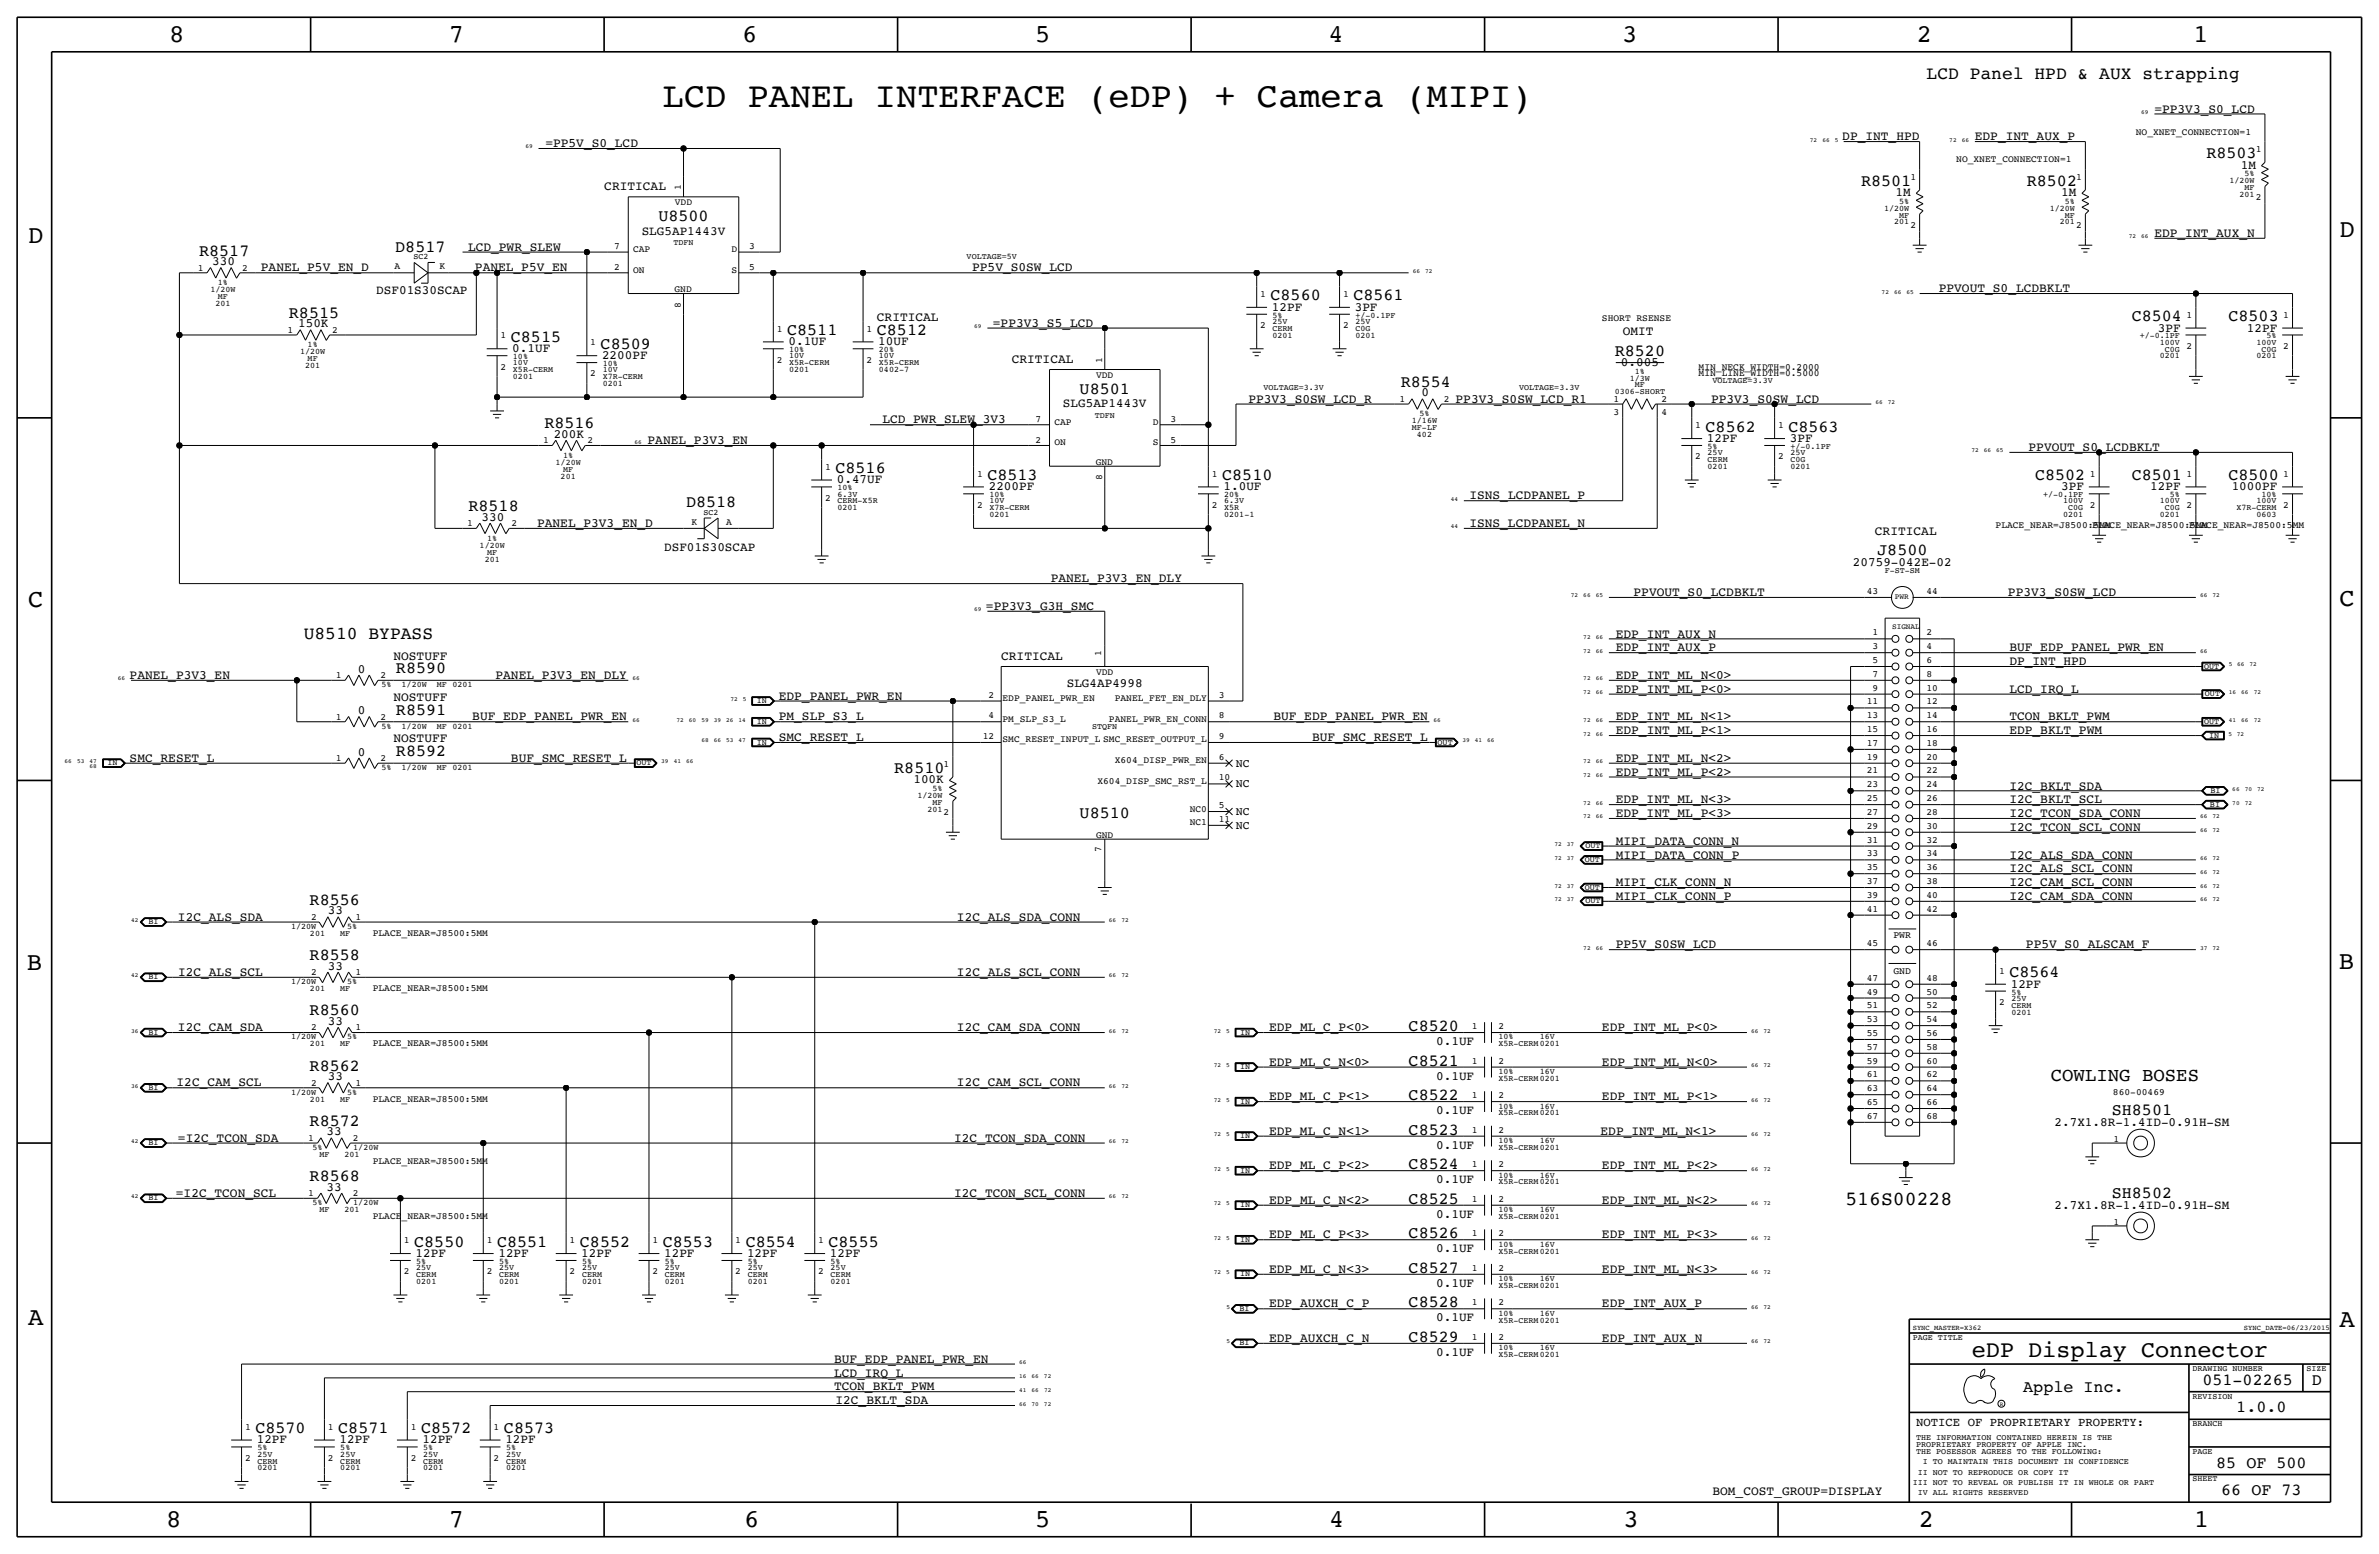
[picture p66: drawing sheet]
<svg xmlns="http://www.w3.org/2000/svg" width="875mm" height="572mm" viewBox="0 0 875 572" stroke-linecap="round" stroke-linejoin="round" font-family="sans-serif">
<defs><g id="words">
<text font-size="13" x="243.8" y="39.4">LCD PANEL INTERFACE (eDP) + Camera (MIPI)</text>
<g font-size="9.4">
<text x="62.2" y="15.5">8</text>
<text x="165.1" y="15.5">7</text>
<text x="273" y="15.5">6</text>
<text x="380.7" y="15.5">5</text>
<text x="488.7" y="15.5">4</text>
<text x="596.6" y="15.5">3</text>
<text x="705" y="15.5">2</text>
<text x="806.6" y="15.5">1</text>
<text x="10.4" y="89.4">D</text>
<text x="860.5" y="87.1">D</text>
<text x="10.4" y="223.3">C</text>
<text x="860.5" y="222.8">C</text>
<text x="9.9" y="356.6">B</text>
<text x="860.2" y="356.4">B</text>
<text x="10.4" y="487.4">A</text>
<text x="860.5" y="488.2">A</text>
<text x="61.2" y="561.6">8</text>
<text x="165.1" y="561.6">7</text>
<text x="273.8" y="561.6">6</text>
<text x="380.7" y="561.6">5</text>
<text x="488.9" y="561.6">4</text>
<text x="597.1" y="561.6">3</text>
<text x="705.8" y="561.6">2</text>
<text x="806.9" y="561.6">1</text>
</g>
<text font-size="8.6" x="725.3" y="499.1">eDP Display Connector</text>
<text font-size="7.3" x="678.8" y="443.2">516S00228</text>
<text font-size="7" x="754.3" y="397.5">COWLING BOSES</text>
<g font-size="6.6">
<text x="708.6" y="29.2">LCD Panel HPD &amp; AUX strapping</text>
<text x="111.7" y="234.9">U8510 BYPASS</text>
</g>
<g font-size="6.2">
<text x="811.5" y="58.2">R8503</text>
<text x="684.5" y="68.3">R8501</text>
<text x="745.5" y="68.3">R8502</text>
<text x="242.2" y="81.3">U8500</text>
<text x="73.3" y="94">R8517</text>
<text x="145.4" y="92.7">D8517</text>
<text x="467.3" y="110.5">C8560</text>
<text x="497.8" y="110.5">C8561</text>
<text x="106.3" y="116.8">R8515</text>
<text x="784.1" y="118.1">C8504</text>
<text x="819.7" y="118.1">C8503</text>
<text x="187.9" y="125.7">C8515</text>
<text x="289.5" y="123.2">C8511</text>
<text x="322.5" y="123.2">C8512</text>
<text x="220.9" y="128.3">C8509</text>
<text x="594" y="131.1">R8520</text>
<text x="515.2" y="142.2">R8554</text>
<text x="397.1" y="144.8">U8501</text>
<text x="200.3" y="157.5">R8516</text>
<text x="627.3" y="158.8">C8562</text>
<text x="657.8" y="158.8">C8563</text>
<text x="307.3" y="174">C8516</text>
<text x="363.2" y="176.5">C8513</text>
<text x="449.5" y="176.5">C8510</text>
<text x="748.5" y="176.5">C8502</text>
<text x="784.1" y="176.5">C8501</text>
<text x="819.7" y="176.5">C8500</text>
<text x="172.3" y="188">R8518</text>
<text x="252.3" y="186.4">D8518</text>
<text x="690.5" y="204.2">J8500</text>
<text x="145.6" y="247.7">R8590</text>
<text x="145.6" y="262.9">R8591</text>
<text x="145.6" y="278.1">R8592</text>
<text x="328.9" y="284.2">R8510</text>
<text x="397.1" y="301">U8510</text>
<text x="113.9" y="332.7">R8556</text>
<text x="113.9" y="353.1">R8558</text>
<text x="739.1" y="359.4">C8564</text>
<text x="113.9" y="373.4">R8560</text>
<text x="518.1" y="379.2">C8520</text>
<text x="113.9" y="393.7">R8562</text>
<text x="518.1" y="391.9">C8521</text>
<text x="518.1" y="404.6">C8522</text>
<text x="776.8" y="410.2">SH8501</text>
<text x="113.9" y="414">R8572</text>
<text x="518.1" y="417.3">C8523</text>
<text x="518.1" y="430">C8524</text>
<text x="113.9" y="434.3">R8568</text>
<text x="518.1" y="442.7">C8525</text>
<text x="776.8" y="440.7">SH8502</text>
<text x="518.1" y="455.4">C8526</text>
<text x="152.3" y="458.5">C8550</text>
<text x="182.8" y="458.5">C8551</text>
<text x="213.3" y="458.5">C8552</text>
<text x="243.8" y="458.5">C8553</text>
<text x="274.3" y="458.5">C8554</text>
<text x="304.7" y="458.5">C8555</text>
<text x="518.1" y="468.1">C8527</text>
<text x="518.1" y="480.8">C8528</text>
<text x="518.1" y="493.5">C8529</text>
<text x="810.1" y="509.3">051-02265</text>
<text x="850.3" y="509.3">D</text>
<text x="744.2" y="511.8">Apple Inc.</text>
<text x="822.6" y="519.4">1.0.0</text>
<text x="93.9" y="527">C8570</text>
<text x="124.4" y="527">C8571</text>
<text x="154.9" y="527">C8572</text>
<text x="185.4" y="527">C8573</text>
<text x="815.2" y="539.8">85 OF 500</text>
<text x="817" y="549.9">66 OF 73</text>
</g>
<g font-size="4.7">
<text x="792.4" y="41.4">=PP3V3_S0_LCD</text>
<text x="677.6" y="51.6">DP_INT_HPD</text>
<text x="726.4" y="51.6">EDP_INT_AUX_P</text>
<text x="200.6" y="54.1">=PP5V_S0_LCD</text>
<text x="824.2" y="62">1M</text>
<text x="222.3" y="69.9">CRITICAL</text>
<text x="697.2" y="72.1">1M</text>
<text x="758.1" y="72.1">1M</text>
<text x="236" y="86.4">SLG5AP1443V</text>
<text x="792.4" y="87.1">EDP_INT_AUX_N</text>
<text x="172.1" y="92.2">LCD_PWR_SLEW</text>
<text x="78" y="97.5">330</text>
<text x="96" y="99.8">PANEL_P5V_EN_D</text>
<text x="174.7" y="99.8">PANEL_P5V_EN</text>
<text x="357.6" y="99.8">PP5V_S0SW_LCD</text>
<text x="138.4" y="108">DSF01S30SCAP</text>
<text x="713.1" y="107.4">PPVOUT_S0_LCDBKLT</text>
<text x="322.5" y="118.1">CRITICAL</text>
<text x="467.8" y="114.3">12PF</text>
<text x="498.3" y="114.3">3PF</text>
<text x="109.7" y="120.4">150K</text>
<text x="365.2" y="120.2">=PP3V3_S5_LCD</text>
<text x="596.8" y="123.2">OMIT</text>
<text x="793.7" y="121.9">3PF</text>
<text x="826.5" y="121.9">12PF</text>
<text x="188.4" y="129.5">0.1UF</text>
<text x="290" y="127">0.1UF</text>
<text x="323" y="127">10UF</text>
<text x="221.4" y="132.1">2200PF</text>
<text x="372.1" y="133.4">CRITICAL</text>
<text x="596.2" y="134.6">0.005</text>
<text x="391" y="149.9">SLG5AP1443V</text>
<text x="459.2" y="148.1">PP3V3_S0SW_LCD_R</text>
<text x="522.8" y="145.8">0</text>
<text x="535.4" y="148.1">PP3V3_S0SW_LCD_R1</text>
<text x="629.4" y="148.1">PP3V3_S0SW_LCD</text>
<text x="324.5" y="155.7">LCD_PWR_SLEW_3V3</text>
<text x="203.7" y="161">200K</text>
<text x="238.2" y="163.3">PANEL_P3V3_EN</text>
<text x="627.8" y="162.6">12PF</text>
<text x="658.3" y="162.6">3PF</text>
<text x="746.1" y="165.9">PPVOUT_S0_LCDBKLT</text>
<text x="307.8" y="177.8">0.47UF</text>
<text x="363.7" y="180.3">2200PF</text>
<text x="450" y="180.3">1.0UF</text>
<text x="540.5" y="183.7">ISNS_LCDPANEL_P</text>
<text x="758.1" y="180.3">3PF</text>
<text x="790.9" y="180.3">12PF</text>
<text x="820.9" y="180.3">1000PF</text>
<text x="177.1" y="191.5">330</text>
<text x="197.6" y="193.8">PANEL_P3V3_EN_D</text>
<text x="540.4" y="193.8">ISNS_LCDPANEL_N</text>
<text x="689.6" y="196.9">CRITICAL</text>
<text x="244.3" y="202.6">DSF01S30SCAP</text>
<text x="681.5" y="208.3">20759-042E-02</text>
<text x="386.5" y="214.1">PANEL_P3V3_EN_DLY</text>
<text x="600.9" y="219.2">PPVOUT_S0_LCDBKLT</text>
<text x="738.6" y="219.2">PP3V3_S0SW_LCD</text>
<text x="362.7" y="224.3">=PP3V3_G3H_SMC</text>
<text x="594.3" y="234.5">EDP_INT_AUX_N</text>
<text x="594.3" y="239.5">EDP_INT_AUX_P</text>
<text x="739.1" y="239.5">BUF_EDP_PANEL_PWR_EN</text>
<text x="144.7" y="242.6">NOSTUFF</text>
<text x="368.2" y="242.6">CRITICAL</text>
<text x="739.1" y="244.6">DP_INT_HPD</text>
<text x="47.7" y="249.7">PANEL_P3V3_EN</text>
<text x="131.6" y="247.4">0</text>
<text x="182.3" y="249.7">PANEL_P3V3_EN_DLY</text>
<text x="594.3" y="249.7">EDP_INT_ML_N&lt;0&gt;</text>
<text x="144.7" y="257.8">NOSTUFF</text>
<text x="286.4" y="257.3">EDP_PANEL_PWR_EN</text>
<text x="392.4" y="252.7">SLG4AP4998</text>
<text x="594.3" y="254.8">EDP_INT_ML_P&lt;0&gt;</text>
<text x="739.1" y="254.8">LCD_IRQ_L</text>
<text x="131.6" y="262.6">0</text>
<text x="173.7" y="264.9">BUF_EDP_PANEL_PWR_EN</text>
<text x="286.4" y="264.9">PM_SLP_S3_L</text>
<text x="468.4" y="264.9">BUF_EDP_PANEL_PWR_EN</text>
<text x="594.3" y="264.9">EDP_INT_ML_N&lt;1&gt;</text>
<text x="739.1" y="264.9">TCON_BKLT_PWM</text>
<text x="144.7" y="273.1">NOSTUFF</text>
<text x="286.4" y="272.5">SMC_RESET_L</text>
<text x="482.6" y="272.6">BUF_SMC_RESET_L</text>
<text x="594.3" y="270">EDP_INT_ML_P&lt;1&gt;</text>
<text x="739.1" y="270">EDP_BKLT_PWM</text>
<text x="47.7" y="280.2">SMC_RESET_L</text>
<text x="131.6" y="277.9">0</text>
<text x="187.9" y="280.2">BUF_SMC_RESET_L</text>
<text x="594.3" y="280.2">EDP_INT_ML_N&lt;2&gt;</text>
<text x="594.3" y="285.2">EDP_INT_ML_P&lt;2&gt;</text>
<text x="336" y="288">100K</text>
<text x="739.1" y="290.4">I2C_BKLT_SDA</text>
<text x="594.3" y="295.4">EDP_INT_ML_N&lt;3&gt;</text>
<text x="739.1" y="295.4">I2C_BKLT_SCL</text>
<text x="594.3" y="300.5">EDP_INT_ML_P&lt;3&gt;</text>
<text x="739.1" y="305.6">I2C_TCON_SCL_CONN</text>
<text x="739.1" y="300.5">I2C_TCON_SDA_CONN</text>
<text x="594.3" y="310.7">MIPI_DATA_CONN_N</text>
<text x="594.3" y="315.7">MIPI_DATA_CONN_P</text>
<text x="739.1" y="315.7">I2C_ALS_SDA_CONN</text>
<text x="739.1" y="320.8">I2C_ALS_SCL_CONN</text>
<text x="594.3" y="325.9">MIPI_CLK_CONN_N</text>
<text x="739.1" y="325.9">I2C_CAM_SCL_CONN</text>
<text x="594.3" y="331">MIPI_CLK_CONN_P</text>
<text x="739.1" y="331">I2C_CAM_SDA_CONN</text>
<text x="65.5" y="338.6">I2C_ALS_SDA</text>
<text x="120.6" y="336.3">33</text>
<text x="352" y="338.6">I2C_ALS_SDA_CONN</text>
<text x="594.3" y="348.7">PP5V_S0SW_LCD</text>
<text x="745.2" y="348.7">PP5V_S0_ALSCAM_F</text>
<text x="65.5" y="358.9">I2C_ALS_SCL</text>
<text x="120.6" y="356.6">33</text>
<text x="352" y="358.9">I2C_ALS_SCL_CONN</text>
<text x="739.6" y="363.2">12PF</text>
<text x="120.6" y="376.9">33</text>
<text x="65.5" y="379.2">I2C_CAM_SDA</text>
<text x="352" y="379.2">I2C_CAM_SDA_CONN</text>
<text x="466.8" y="379.2">EDP_ML_C_P&lt;0&gt;</text>
<text x="589.2" y="379.2">EDP_INT_ML_P&lt;0&gt;</text>
<text x="528.3" y="384.3">0.1UF</text>
<text x="466.8" y="391.9">EDP_ML_C_N&lt;0&gt;</text>
<text x="589.2" y="391.9">EDP_INT_ML_N&lt;0&gt;</text>
<text x="65" y="399.5">I2C_CAM_SCL</text>
<text x="120.6" y="397.3">33</text>
<text x="352" y="399.5">I2C_CAM_SCL_CONN</text>
<text x="528.3" y="397">0.1UF</text>
<text x="466.8" y="404.6">EDP_ML_C_P&lt;1&gt;</text>
<text x="589.2" y="404.6">EDP_INT_ML_P&lt;1&gt;</text>
<text x="528.3" y="409.7">0.1UF</text>
<text x="65.5" y="419.9">=I2C_TCON_SDA</text>
<text x="120.1" y="417.6">33</text>
<text x="351" y="419.9">I2C_TCON_SDA_CONN</text>
<text x="466.8" y="417.3">EDP_ML_C_N&lt;1&gt;</text>
<text x="588.7" y="417.3">EDP_INT_ML_N&lt;1&gt;</text>
<text x="755.7" y="414.3">2.7X1.8R-1.4ID-0.91H-SM</text>
<text x="528.3" y="422.4">0.1UF</text>
<text x="466.8" y="430">EDP_ML_C_P&lt;2&gt;</text>
<text x="589.2" y="430">EDP_INT_ML_P&lt;2&gt;</text>
<text x="120.1" y="437.9">33</text>
<text x="528.3" y="435.1">0.1UF</text>
<text x="64.7" y="440.2">=I2C_TCON_SCL</text>
<text x="351" y="440.2">I2C_TCON_SCL_CONN</text>
<text x="466.8" y="442.7">EDP_ML_C_N&lt;2&gt;</text>
<text x="589.2" y="442.7">EDP_INT_ML_N&lt;2&gt;</text>
<text x="528.3" y="447.8">0.1UF</text>
<text x="755.7" y="444.8">2.7X1.8R-1.4ID-0.91H-SM</text>
<text x="466.8" y="455.4">EDP_ML_C_P&lt;3&gt;</text>
<text x="589.2" y="455.4">EDP_INT_ML_P&lt;3&gt;</text>
<text x="528.3" y="460.5">0.1UF</text>
<text x="152.9" y="462.3">12PF</text>
<text x="183.3" y="462.3">12PF</text>
<text x="213.8" y="462.3">12PF</text>
<text x="244.3" y="462.3">12PF</text>
<text x="274.8" y="462.3">12PF</text>
<text x="305.3" y="462.3">12PF</text>
<text x="466.8" y="468.1">EDP_ML_C_N&lt;3&gt;</text>
<text x="528.3" y="473.2">0.1UF</text>
<text x="589.2" y="468.1">EDP_INT_ML_N&lt;3&gt;</text>
<text x="466.8" y="480.8">EDP_AUXCH_C_P</text>
<text x="528.3" y="485.9">0.1UF</text>
<text x="589.2" y="480.8">EDP_INT_AUX_P</text>
<text x="466.8" y="493.5">EDP_AUXCH_C_N</text>
<text x="589.2" y="493.5">EDP_INT_AUX_N</text>
<text x="306.8" y="501.1">BUF_EDP_PANEL_PWR_EN</text>
<text x="528.3" y="498.6">0.1UF</text>
<text x="306.8" y="506.2">LCD_IRQ_L</text>
<text x="306.8" y="511.3">TCON_BKLT_PWM</text>
<text x="307.3" y="516.4">I2C_BKLT_SDA</text>
<text x="94.4" y="530.9">12PF</text>
<text x="124.9" y="530.9">12PF</text>
<text x="155.4" y="530.9">12PF</text>
<text x="185.9" y="530.9">12PF</text>
<text x="629.9" y="549.9">BOM_COST_GROUP=DISPLAY</text>
</g>
<text font-size="4.5" x="704.8" y="524.5">NOTICE OF PROPRIETARY PROPERTY:</text>
<g font-size="4.3">
<text x="454.6" y="281.9">NC</text>
<text x="454.6" y="289.6">NC</text>
<text x="454.6" y="299.7">NC</text>
<text x="454.6" y="304.8">NC</text>
</g>
<g font-size="3.6">
<text x="696.4" y="344.9">PWR</text>
<text x="696.4" y="358.1">GND</text>
</g>
<g font-size="3.5">
<text x="785.6" y="49.5">NO_XNET_CONNECTION=1</text>
<text x="719.5" y="59.7">NO_XNET_CONNECTION=1</text>
<text x="829.7" y="55.9">1</text>
<text x="250.4" y="69.9" transform="rotate(-90 250.4 69.9)">1</text>
<text x="702.7" y="66">1</text>
<text x="763.6" y="66">1</text>
<text x="248.2" y="75.4">VDD</text>
<text x="829.7" y="73.7">2</text>
<text x="702.7" y="83.8">2</text>
<text x="763.6" y="83.8">2</text>
<text x="225.9" y="91.7">7</text>
<text x="232.9" y="92.7">CAP</text>
<text x="269.1" y="92.7">D</text>
<text x="275.5" y="91.7">3</text>
<text x="72.8" y="99.6">1</text>
<text x="89.1" y="99.6">2</text>
<text x="145.1" y="99.1">A</text>
<text x="161.7" y="99.1">K</text>
<text x="225.9" y="99.3">2</text>
<text x="232.9" y="100.3">ON</text>
<text x="269.1" y="100.3">S</text>
<text x="275.5" y="99.3">5</text>
<text x="248.1" y="107.4">GND</text>
<text x="250.4" y="113.1" transform="rotate(-90 250.4 113.1)">8</text>
<text x="463.5" y="109.2">1</text>
<text x="494" y="109.2">1</text>
<text x="589.2" y="118.1">SHORT RSENSE</text>
<text x="804.3" y="116.8">1</text>
<text x="839.8" y="116.8">1</text>
<text x="105.8" y="122.4">1</text>
<text x="122.1" y="122.4">2</text>
<text x="184.1" y="124.5">1</text>
<text x="285.7" y="121.9">1</text>
<text x="318.7" y="121.9">1</text>
<text x="463.5" y="120.7">2</text>
<text x="494" y="120.7">2</text>
<text x="217.1" y="127">1</text>
<text x="804.3" y="128.3">2</text>
<text x="839.8" y="128.3">2</text>
<text x="184.1" y="135.9">2</text>
<text x="285.7" y="133.4">2</text>
<text x="318.7" y="133.4">2</text>
<text x="405.3" y="133.4" transform="rotate(-90 405.3 133.4)">1</text>
<text x="624.8" y="135.9">MIN_NECK_WIDTH=0.2000</text>
<text x="217.1" y="138.4">2</text>
<text x="403.2" y="138.9">VDD</text>
<text x="624.8" y="138.4">MIN_LINE_WIDTH=0.5000</text>
<text x="514.7" y="147.8">1</text>
<text x="531.1" y="147.8">2</text>
<text x="593.5" y="147.8">1</text>
<text x="611.1" y="147.8">2</text>
<text x="380.9" y="155.2">7</text>
<text x="430.5" y="155.2">3</text>
<text x="593.5" y="152.7">3</text>
<text x="611.1" y="152.7">4</text>
<text x="387.8" y="156.2">CAP</text>
<text x="424" y="156.2">D</text>
<text x="623.5" y="157.5">1</text>
<text x="654" y="157.5">1</text>
<text x="199.8" y="163.1">1</text>
<text x="216.1" y="163.1">2</text>
<text x="380.9" y="162.8">2</text>
<text x="387.8" y="163.8">ON</text>
<text x="424" y="163.8">S</text>
<text x="430.5" y="162.8">5</text>
<text x="303.5" y="172.7">1</text>
<text x="403" y="170.9">GND</text>
<text x="623.5" y="168.9">2</text>
<text x="654" y="168.9">2</text>
<text x="359.4" y="175.3">1</text>
<text x="405.3" y="176.6" transform="rotate(-90 405.3 176.6)">8</text>
<text x="445.7" y="175.3">1</text>
<text x="768.7" y="175.3">1</text>
<text x="804.3" y="175.3">1</text>
<text x="839.8" y="175.3">1</text>
<text x="303.5" y="184.2">2</text>
<text x="359.4" y="186.7">2</text>
<text x="445.7" y="186.7">2</text>
<text x="768.7" y="186.7">2</text>
<text x="804.3" y="186.7">2</text>
<text x="839.8" y="186.7">2</text>
<text x="171.8" y="193.5">1</text>
<text x="188.2" y="193.5">2</text>
<text x="254.4" y="193">K</text>
<text x="267.1" y="193">A</text>
<text x="734" y="194.3">PLACE_NEAR=J8500:5MM</text>
<text x="769.6" y="194.3">PLACE_NEAR=J8500:5MM</text>
<text x="805.1" y="194.3">PLACE_NEAR=J8500:5MM</text>
<text x="686.6" y="218.4">43</text>
<text x="708.6" y="218.4">44</text>
<text x="688.7" y="233.6">1</text>
<text x="708.6" y="233.6">2</text>
<text x="688.7" y="238.7">3</text>
<text x="708.6" y="238.7">4</text>
<text x="405.1" y="241.3" transform="rotate(-90 405.1 241.3)">1</text>
<text x="688.7" y="243.8">5</text>
<text x="708.6" y="243.8">6</text>
<text x="123.6" y="249.4">1</text>
<text x="139.9" y="249.4">2</text>
<text x="403.2" y="248.2">VDD</text>
<text x="688.7" y="248.9">7</text>
<text x="708.6" y="248.9">8</text>
<text x="363.6" y="256.5">2</text>
<text x="368.8" y="257.8">EDP_PANEL_PWR_EN</text>
<text x="410" y="257.8">PANEL_FET_EN_DLY</text>
<text x="448.3" y="256.5">3</text>
<text x="688.7" y="254">9</text>
<text x="708.6" y="254">10</text>
<text x="686.6" y="259">11</text>
<text x="708.6" y="259">12</text>
<text x="123.6" y="264.7">1</text>
<text x="139.9" y="264.7">2</text>
<text x="363.6" y="264.2">4</text>
<text x="368.8" y="265.4">PM_SLP_S3_L</text>
<text x="407.9" y="265.4">PANEL_PWR_EN_CONN</text>
<text x="448.3" y="264.2">8</text>
<text x="686.6" y="269.2">15</text>
<text x="686.6" y="264.1">13</text>
<text x="708.6" y="269.2">16</text>
<text x="708.6" y="264.1">14</text>
<text x="361.5" y="271.8">12</text>
<text x="368.8" y="273.1">SMC_RESET_INPUT_L SMC_RESET_OUTPUT_L</text>
<text x="448.3" y="271.8">9</text>
<text x="686.6" y="274.3">17</text>
<text x="708.6" y="274.3">18</text>
<text x="123.6" y="279.9">1</text>
<text x="139.9" y="279.9">2</text>
<text x="347.1" y="281.9">1</text>
<text x="410" y="280.7">X604_DISP_PWR_EN</text>
<text x="448.3" y="279.4">6</text>
<text x="686.6" y="279.4">19</text>
<text x="708.6" y="279.4">20</text>
<text x="448.3" y="287">10</text>
<text x="686.6" y="284.5">21</text>
<text x="708.6" y="284.5">22</text>
<text x="403.7" y="288.3">X604_DISP_SMC_RST_L</text>
<text x="686.6" y="289.5">23</text>
<text x="708.6" y="289.5">24</text>
<text x="347.1" y="299.7">2</text>
<text x="437.6" y="298.5">NC0</text>
<text x="448.3" y="297.2">5</text>
<text x="686.6" y="299.7">27</text>
<text x="686.6" y="294.6">25</text>
<text x="708.6" y="299.7">28</text>
<text x="708.6" y="294.6">26</text>
<text x="437.6" y="303.5">NC1</text>
<text x="448.3" y="302.3">11</text>
<text x="686.6" y="304.8">29</text>
<text x="708.6" y="304.8">30</text>
<text x="403.2" y="308.1">GND</text>
<text x="686.6" y="309.9">31</text>
<text x="708.6" y="309.9">32</text>
<text x="405.1" y="313.3" transform="rotate(-90 405.1 313.3)">7</text>
<text x="686.6" y="314.9">33</text>
<text x="708.6" y="314.9">34</text>
<text x="686.6" y="320">35</text>
<text x="708.6" y="320">36</text>
<text x="686.6" y="325.1">37</text>
<text x="708.6" y="325.1">38</text>
<text x="686.6" y="335.3">41</text>
<text x="686.6" y="330.2">39</text>
<text x="708.6" y="335.3">42</text>
<text x="708.6" y="330.2">40</text>
<text x="114.4" y="338.3">2</text>
<text x="130.8" y="338.3">1</text>
<text x="137.1" y="344.2">PLACE_NEAR=J8500:5MM</text>
<text x="686.6" y="348">45</text>
<text x="708.6" y="348">46</text>
<text x="114.4" y="358.6">2</text>
<text x="130.8" y="358.6">1</text>
<text x="735.3" y="358.1">1</text>
<text x="137.1" y="364.5">PLACE_NEAR=J8500:5MM</text>
<text x="686.6" y="365.7">49</text>
<text x="686.6" y="360.7">47</text>
<text x="708.6" y="365.7">50</text>
<text x="708.6" y="360.7">48</text>
<text x="686.6" y="370.8">51</text>
<text x="708.6" y="370.8">52</text>
<text x="735.3" y="369.6">2</text>
<text x="686.6" y="375.9">53</text>
<text x="708.6" y="375.9">54</text>
<text x="114.4" y="379">2</text>
<text x="130.8" y="379">1</text>
<text x="541.4" y="378.5">1</text>
<text x="551.1" y="378.5">2</text>
<text x="686.6" y="381">55</text>
<text x="708.6" y="381">56</text>
<text x="137.1" y="384.8">PLACE_NEAR=J8500:5MM</text>
<text x="686.6" y="386.1">57</text>
<text x="708.6" y="386.1">58</text>
<text x="541.4" y="391.2">1</text>
<text x="551.1" y="391.2">2</text>
<text x="686.6" y="391.2">59</text>
<text x="708.6" y="391.2">60</text>
<text x="114.4" y="399.3">2</text>
<text x="130.8" y="399.3">1</text>
<text x="686.6" y="401.3">63</text>
<text x="686.6" y="396.2">61</text>
<text x="708.6" y="401.3">64</text>
<text x="708.6" y="396.2">62</text>
<text x="137.1" y="405.1">PLACE_NEAR=J8500:5MM</text>
<text x="541.4" y="403.9">1</text>
<text x="551.1" y="403.9">2</text>
<text x="686.6" y="406.4">65</text>
<text x="708.6" y="406.4">66</text>
<text x="777.2" y="402.6">860-00469</text>
<text x="686.6" y="411.5">67</text>
<text x="708.6" y="411.5">68</text>
<text x="113.4" y="419.6">1</text>
<text x="129.7" y="419.6">2</text>
<text x="541.4" y="416.6">1</text>
<text x="551.1" y="416.6">2</text>
<text x="777.4" y="419.9">1</text>
<text x="137.1" y="428">PLACE_NEAR=J8500:5MM</text>
<text x="541.4" y="429.3">1</text>
<text x="551.1" y="429.3">2</text>
<text x="113.4" y="439.9">1</text>
<text x="129.7" y="439.9">2</text>
<text x="541.4" y="442">1</text>
<text x="551.1" y="442">2</text>
<text x="137.1" y="448.3">PLACE_NEAR=J8500:5MM</text>
<text x="541.4" y="454.7">1</text>
<text x="551.1" y="454.7">2</text>
<text x="777.4" y="450.3">1</text>
<text x="148.5" y="457.2">1</text>
<text x="179" y="457.2">1</text>
<text x="209.5" y="457.2">1</text>
<text x="240" y="457.2">1</text>
<text x="270.5" y="457.2">1</text>
<text x="300.9" y="457.2">1</text>
<text x="541.4" y="467.4">1</text>
<text x="551.1" y="467.4">2</text>
<text x="148.5" y="468.6">2</text>
<text x="179" y="468.6">2</text>
<text x="209.5" y="468.6">2</text>
<text x="240" y="468.6">2</text>
<text x="270.5" y="468.6">2</text>
<text x="300.9" y="468.6">2</text>
<text x="541.4" y="480.1">1</text>
<text x="551.1" y="480.1">2</text>
<text x="541.4" y="492.8">1</text>
<text x="551.1" y="492.8">2</text>
<text x="90.1" y="525.8">1</text>
<text x="120.6" y="525.8">1</text>
<text x="151.1" y="525.8">1</text>
<text x="181.6" y="525.8">1</text>
<text x="90.1" y="537.2">2</text>
<text x="120.6" y="537.2">2</text>
<text x="151.1" y="537.2">2</text>
<text x="181.6" y="537.2">2</text>
</g>
<g font-size="3.1">
<text x="825.6" y="64.8">5%</text>
<text x="820" y="67.3">1/20W</text>
<text x="825.6" y="69.8">MF</text>
<text x="693" y="77.5">1/20W</text>
<text x="698.6" y="74.9">5%</text>
<text x="754" y="77.5">1/20W</text>
<text x="759.5" y="74.9">5%</text>
<text x="823.7" y="72.4">201</text>
<text x="696.7" y="82.6">201</text>
<text x="698.6" y="80">MF</text>
<text x="757.7" y="82.6">201</text>
<text x="759.5" y="80">MF</text>
<text x="152.1" y="95.3">SC2</text>
<text x="247.7" y="90.2">TDFN</text>
<text x="355.5" y="95.2">VOLTAGE=5V</text>
<text x="77.4" y="107.4">1/20W</text>
<text x="80.1" y="104.9">1%</text>
<text x="79.2" y="112.5">201</text>
<text x="80.1" y="110">MF</text>
<text x="468.1" y="119.1">25V</text>
<text x="468.1" y="116.8">5%</text>
<text x="498.6" y="119.1">25V</text>
<text x="498.6" y="116.8">+/-0.1PF</text>
<text x="468.1" y="124.2">0201</text>
<text x="468.1" y="121.7">CERM</text>
<text x="498.6" y="124.2">0201</text>
<text x="498.6" y="121.7">C0G</text>
<text x="787" y="124.5">+/-0.1PF</text>
<text x="833.7" y="124.5">5%</text>
<text x="110.4" y="130.3">1/20W</text>
<text x="113.2" y="127.8">1%</text>
<text x="290.3" y="131.8">10V</text>
<text x="290.3" y="129.5">10%</text>
<text x="323.3" y="131.8">10V</text>
<text x="323.3" y="129.5">20%</text>
<text x="794.4" y="131.8">0201</text>
<text x="794.4" y="126.7">100V</text>
<text x="796.3" y="129.3">C0G</text>
<text x="830" y="131.8">0201</text>
<text x="830" y="126.7">100V</text>
<text x="831.8" y="129.3">C0G</text>
<text x="112.2" y="135.4">201</text>
<text x="113.2" y="132.8">MF</text>
<text x="188.7" y="136.9">X5R-CERM</text>
<text x="188.7" y="134.4">10V</text>
<text x="188.7" y="132.1">10%</text>
<text x="221.7" y="136.9">10V</text>
<text x="221.7" y="134.6">10%</text>
<text x="290.3" y="136.9">0201</text>
<text x="290.3" y="134.4">X5R-CERM</text>
<text x="323.3" y="136.9">0402-7</text>
<text x="323.3" y="134.4">X5R-CERM</text>
<text x="601.3" y="137.4">1%</text>
<text x="188.7" y="139.4">0201</text>
<text x="221.7" y="142">0201</text>
<text x="221.7" y="139.4">X7R-CERM</text>
<text x="464.8" y="143.5">VOLTAGE=3.3V</text>
<text x="558.7" y="143.5">VOLTAGE=3.3V</text>
<text x="599.5" y="140">1/3W</text>
<text x="601.3" y="142.5">MF</text>
<text x="629.9" y="141">VOLTAGE=3.3V</text>
<text x="594" y="145">0306-SHORT</text>
<text x="402.6" y="153.7">TDFN</text>
<text x="519.3" y="155.7">1/16W</text>
<text x="522.1" y="153.2">5%</text>
<text x="519.3" y="158.2">MF-LF</text>
<text x="521.2" y="160.8">402</text>
<text x="628.1" y="167.4">25V</text>
<text x="628.1" y="165.1">5%</text>
<text x="658.6" y="167.4">25V</text>
<text x="658.6" y="165.1">+/-0.1PF</text>
<text x="204.4" y="170.9">1/20W</text>
<text x="207.1" y="173.5">MF</text>
<text x="207.1" y="168.4">1%</text>
<text x="628.1" y="172.5">0201</text>
<text x="628.1" y="169.9">CERM</text>
<text x="658.6" y="172.5">0201</text>
<text x="658.6" y="169.9">C0G</text>
<text x="206.2" y="176">201</text>
<text x="308.1" y="185.2">CERM-X5R</text>
<text x="308.1" y="182.6">6.3V</text>
<text x="308.1" y="180.3">10%</text>
<text x="363.9" y="185.2">10V</text>
<text x="363.9" y="182.9">10%</text>
<text x="450.3" y="185.2">6.3V</text>
<text x="450.3" y="182.9">20%</text>
<text x="751.5" y="182.9">+/-0.1PF</text>
<text x="758.9" y="185.2">100V</text>
<text x="794.4" y="185.2">100V</text>
<text x="798.1" y="182.9">5%</text>
<text x="830" y="185.2">100V</text>
<text x="831.8" y="182.9">10%</text>
<text x="258.8" y="189.2">SC2</text>
<text x="308.1" y="187.7">0201</text>
<text x="363.9" y="190.2">0201</text>
<text x="363.9" y="187.7">X7R-CERM</text>
<text x="450.3" y="190.2">0201-1</text>
<text x="450.3" y="187.7">X5R</text>
<text x="758.9" y="190.2">0201</text>
<text x="760.7" y="187.7">C0G</text>
<text x="794.4" y="190.2">0201</text>
<text x="796.3" y="187.7">C0G</text>
<text x="822.6" y="187.7">X7R-CERM</text>
<text x="830" y="190.2">0603</text>
<text x="176.4" y="201.4">1/20W</text>
<text x="179.2" y="204">MF</text>
<text x="179.2" y="198.9">1%</text>
<text x="178.3" y="206.5">201</text>
<text x="693.2" y="210.8">F-ST-SM</text>
<text x="810.7" y="245.9">OUT</text>
<text x="140.3" y="252.7">5%</text>
<text x="147.7" y="252.7">1/20W</text>
<text x="160.7" y="252.7">MF 0201</text>
<text x="811" y="256">OUT</text>
<text x="278.3" y="258.6">IN</text>
<text x="140.3" y="268">5%</text>
<text x="147.7" y="268">1/20W</text>
<text x="160.7" y="268">MF 0201</text>
<text x="278.3" y="266.2">IN</text>
<text x="401.7" y="268">STQFN</text>
<text x="810.7" y="266.2">OUT</text>
<text x="278.3" y="273.8">IN</text>
<text x="528.8" y="273.8">OUT</text>
<text x="812.6" y="271.3">IN</text>
<text x="39.6" y="281.4">IN</text>
<text x="234.1" y="281.4">OUT</text>
<text x="140.3" y="283.2">5%</text>
<text x="147.7" y="283.2">1/20W</text>
<text x="160.7" y="283.2">MF 0201</text>
<text x="337.4" y="293.4">1/20W</text>
<text x="343" y="290.8">5%</text>
<text x="813" y="291.6">BI</text>
<text x="341.1" y="298.5">201</text>
<text x="343" y="295.9">MF</text>
<text x="812.9" y="296.7">BI</text>
<text x="583.2" y="311.9">OUT</text>
<text x="582.9" y="317">OUT</text>
<text x="582.9" y="327.2">OUT</text>
<text x="583.2" y="332.2">OUT</text>
<text x="54.6" y="339.9">BI</text>
<text x="107.1" y="341.6">1/20W</text>
<text x="127.6" y="341.6">5%</text>
<text x="114" y="344.2">201</text>
<text x="125.1" y="344.2">MF</text>
<text x="54.6" y="360.2">BI</text>
<text x="107.1" y="362">1/20W</text>
<text x="114" y="364.5">201</text>
<text x="125.1" y="364.5">MF</text>
<text x="127.6" y="362">5%</text>
<text x="739.9" y="365.8">5%</text>
<text x="739.9" y="370.6">CERM</text>
<text x="739.9" y="368">25V</text>
<text x="739.9" y="373.1">0201</text>
<text x="54.6" y="380.5">BI</text>
<text x="107.1" y="382.3">1/20W</text>
<text x="127.6" y="382.3">5%</text>
<text x="456.1" y="380.5">IN</text>
<text x="551.1" y="382.3">10%</text>
<text x="566.4" y="382.3">16V</text>
<text x="114" y="384.8">201</text>
<text x="125.1" y="384.8">MF</text>
<text x="551.1" y="384.8">X5R-CERM0201</text>
<text x="456.1" y="393.2">IN</text>
<text x="551.1" y="395">10%</text>
<text x="566.4" y="395">16V</text>
<text x="54.6" y="400.8">BI</text>
<text x="551.1" y="397.5">X5R-CERM0201</text>
<text x="107.1" y="402.6">1/20W</text>
<text x="114" y="405.1">201</text>
<text x="125.1" y="405.1">MF</text>
<text x="127.6" y="402.6">5%</text>
<text x="456.1" y="405.9">IN</text>
<text x="551.1" y="407.7">10%</text>
<text x="566.4" y="407.7">16V</text>
<text x="551.1" y="410.2">X5R-CERM0201</text>
<text x="456.1" y="418.6">IN</text>
<text x="54.6" y="421.1">BI</text>
<text x="114.9" y="422.9">5%</text>
<text x="117.5" y="425.5">MF</text>
<text x="126.7" y="425.5">201</text>
<text x="129.9" y="422.9">1/20W</text>
<text x="551.1" y="422.9">X5R-CERM0201</text>
<text x="551.1" y="420.4">10%</text>
<text x="566.4" y="420.4">16V</text>
<text x="456.1" y="431.3">IN</text>
<text x="551.1" y="435.6">X5R-CERM0201</text>
<text x="551.1" y="433.1">10%</text>
<text x="566.4" y="433.1">16V</text>
<text x="54.6" y="441.5">BI</text>
<text x="114.9" y="443.2">5%</text>
<text x="129.9" y="443.2">1/20W</text>
<text x="456.1" y="444">IN</text>
<text x="117.5" y="445.8">MF</text>
<text x="126.7" y="445.8">201</text>
<text x="551.1" y="448.3">X5R-CERM0201</text>
<text x="551.1" y="445.8">10%</text>
<text x="566.4" y="445.8">16V</text>
<text x="456.1" y="456.7">IN</text>
<text x="551.1" y="461">X5R-CERM0201</text>
<text x="551.1" y="458.5">10%</text>
<text x="566.4" y="458.5">16V</text>
<text x="153.1" y="467.1">25V</text>
<text x="153.1" y="464.8">5%</text>
<text x="183.6" y="467.1">25V</text>
<text x="183.6" y="464.8">5%</text>
<text x="214.1" y="467.1">25V</text>
<text x="214.1" y="464.8">5%</text>
<text x="244.6" y="467.1">25V</text>
<text x="244.6" y="464.8">5%</text>
<text x="275" y="467.1">25V</text>
<text x="275" y="464.8">5%</text>
<text x="305.5" y="467.1">25V</text>
<text x="305.5" y="464.8">5%</text>
<text x="153.1" y="472.2">0201</text>
<text x="153.1" y="469.6">CERM</text>
<text x="183.6" y="472.2">0201</text>
<text x="183.6" y="469.6">CERM</text>
<text x="214.1" y="472.2">0201</text>
<text x="214.1" y="469.6">CERM</text>
<text x="244.6" y="472.2">0201</text>
<text x="244.6" y="469.6">CERM</text>
<text x="275" y="472.2">0201</text>
<text x="275" y="469.6">CERM</text>
<text x="305.5" y="472.2">0201</text>
<text x="305.5" y="469.6">CERM</text>
<text x="456.1" y="469.4">IN</text>
<text x="551.1" y="473.7">X5R-CERM0201</text>
<text x="551.1" y="471.2">10%</text>
<text x="566.4" y="471.2">16V</text>
<text x="455.9" y="482.1">BI</text>
<text x="551.1" y="483.9">10%</text>
<text x="566.4" y="483.9">16V</text>
<text x="551.1" y="486.4">X5R-CERM0201</text>
<text x="455.9" y="494.8">BI</text>
<text x="551.1" y="496.6">10%</text>
<text x="566.4" y="496.6">16V</text>
<text x="703.5" y="492.8">PAGE TITLE</text>
<text x="551.1" y="499.1">X5R-CERM0201</text>
<text x="806.4" y="504.2">DRAWING NUMBER</text>
<text x="848.3" y="504.2">SIZE</text>
<text x="806.4" y="514.3">REVISION</text>
<text x="806.4" y="524.5">BRANCH</text>
<text x="94.7" y="533.4">5%</text>
<text x="125.2" y="533.4">5%</text>
<text x="155.7" y="533.4">5%</text>
<text x="186.1" y="533.4">5%</text>
<text x="704.8" y="532.1">PROPRIETARY PROPERTY OF APPLE INC.</text>
<text x="704.8" y="529.6">THE INFORMATION CONTAINED HEREIN IS THE</text>
<text x="94.7" y="538.2">CERM</text>
<text x="94.7" y="535.7">25V</text>
<text x="125.2" y="538.2">CERM</text>
<text x="125.2" y="535.7">25V</text>
<text x="155.7" y="538.2">CERM</text>
<text x="155.7" y="535.7">25V</text>
<text x="186.1" y="538.2">CERM</text>
<text x="186.1" y="535.7">25V</text>
<text x="704.8" y="534.7">THE POSESSOR AGREES TO THE FOLLOWING:</text>
<text x="707.2" y="538.5">I TO MAINTAIN THIS DOCUMENT IN CONFIDENCE</text>
<text x="806.4" y="534.7">PAGE</text>
<text x="94.7" y="540.8">0201</text>
<text x="125.2" y="540.8">0201</text>
<text x="155.7" y="540.8">0201</text>
<text x="186.1" y="540.8">0201</text>
<text x="705.4" y="542.3">II NOT TO REPRODUCE OR COPY IT</text>
<text x="806.4" y="544.8">SHEET</text>
<text x="703.5" y="546.1">III NOT TO REVEAL OR PUBLISH IT IN WHOLE OR PART</text>
<text x="705.4" y="549.9">IV ALL RIGHTS RESERVED</text>
</g>
<g font-size="2.9">
<text x="696.9" y="220.2">PWR</text>
<text x="695.9" y="231.1">SIGNAL</text>
</g>
<g font-size="2.6">
<text x="703.5" y="488.9">SYNC_MASTER=X362</text>
<text x="825.4" y="488.9">SYNC_DATE=06/23/2015</text>
</g>
<g font-size="2.3">
<text x="787.6" y="41.9">69</text>
<text x="665.7" y="52.1">72</text>
<text x="670.3" y="52.1">66</text>
<text x="674.9" y="52.1">5</text>
<text x="717" y="52.1">72</text>
<text x="721.6" y="52.1">66</text>
<text x="193.2" y="54.6">69</text>
<text x="783" y="87.6">72</text>
<text x="787.6" y="87.6">66</text>
<text x="519.6" y="100.3">66</text>
<text x="524.2" y="100.3">72</text>
<text x="692.1" y="108">72</text>
<text x="696.7" y="108">66</text>
<text x="701.2" y="108">65</text>
<text x="358.3" y="120.6">69</text>
<text x="689.8" y="148.6">66</text>
<text x="694.4" y="148.6">72</text>
<text x="233.4" y="163.3">66</text>
<text x="725.1" y="166.4">72</text>
<text x="729.7" y="166.4">66</text>
<text x="734.3" y="166.4">65</text>
<text x="533.6" y="184.1">44</text>
<text x="533.6" y="194.3">44</text>
<text x="577.8" y="219.7">72</text>
<text x="582.4" y="219.7">66</text>
<text x="586.9" y="219.7">65</text>
<text x="809.2" y="219.7">66</text>
<text x="813.8" y="219.7">72</text>
<text x="358.3" y="224.8">69</text>
<text x="582.4" y="234.9">72</text>
<text x="586.9" y="234.9">66</text>
<text x="582.4" y="240">72</text>
<text x="586.9" y="240">66</text>
<text x="809.2" y="240">66</text>
<text x="819.8" y="245.1">5</text>
<text x="822.9" y="245.1">66</text>
<text x="827.4" y="245.1">72</text>
<text x="43.4" y="250.2">66</text>
<text x="232.6" y="250.2">66</text>
<text x="582.4" y="250.2">72</text>
<text x="586.9" y="250.2">66</text>
<text x="268.7" y="257.8">72</text>
<text x="273.3" y="257.8">5</text>
<text x="582.4" y="255.3">72</text>
<text x="586.9" y="255.3">66</text>
<text x="819.8" y="255.3">16</text>
<text x="824.4" y="255.3">66</text>
<text x="829" y="255.3">72</text>
<text x="232.6" y="265.4">66</text>
<text x="248.8" y="265.4">72</text>
<text x="253.4" y="265.4">60</text>
<text x="258" y="265.4">59</text>
<text x="262.5" y="265.4">39</text>
<text x="267.1" y="265.4">26</text>
<text x="271.7" y="265.4">14</text>
<text x="527.3" y="265.4">66</text>
<text x="582.4" y="265.4">72</text>
<text x="586.9" y="265.4">66</text>
<text x="819.8" y="265.4">41</text>
<text x="824.4" y="265.4">66</text>
<text x="829" y="265.4">72</text>
<text x="258" y="273.1">68</text>
<text x="262.5" y="273.1">66</text>
<text x="267.1" y="273.1">53</text>
<text x="271.7" y="273.1">47</text>
<text x="537.9" y="273">39</text>
<text x="542.4" y="273">41</text>
<text x="547" y="273">66</text>
<text x="582.4" y="270.5">72</text>
<text x="586.9" y="270.5">66</text>
<text x="819.7" y="270.5">5</text>
<text x="822.7" y="270.5">72</text>
<text x="23.8" y="280.7">66</text>
<text x="28.3" y="280.7">53</text>
<text x="32.9" y="280.7">47</text>
<text x="243.2" y="280.7">39</text>
<text x="247.8" y="280.7">41</text>
<text x="252.4" y="280.7">66</text>
<text x="582.4" y="280.7">72</text>
<text x="586.9" y="280.7">66</text>
<text x="32.9" y="282.5">68</text>
<text x="582.4" y="285.7">72</text>
<text x="586.9" y="285.7">66</text>
<text x="821.1" y="290.8">66</text>
<text x="825.7" y="290.8">70</text>
<text x="830.2" y="290.8">72</text>
<text x="582.4" y="295.9">72</text>
<text x="586.9" y="295.9">66</text>
<text x="821.1" y="295.9">70</text>
<text x="825.7" y="295.9">72</text>
<text x="582.4" y="301">72</text>
<text x="586.9" y="301">66</text>
<text x="809.2" y="301">66</text>
<text x="813.8" y="301">72</text>
<text x="571.8" y="311.2">72</text>
<text x="576.3" y="311.2">37</text>
<text x="809.2" y="306.1">66</text>
<text x="813.8" y="306.1">72</text>
<text x="571.8" y="316.2">72</text>
<text x="576.3" y="316.2">37</text>
<text x="809.2" y="316.2">66</text>
<text x="813.8" y="316.2">72</text>
<text x="809.2" y="321.3">66</text>
<text x="813.8" y="321.3">72</text>
<text x="571.8" y="326.4">72</text>
<text x="576.3" y="326.4">37</text>
<text x="809.2" y="326.4">66</text>
<text x="813.8" y="326.4">72</text>
<text x="571.8" y="331.5">72</text>
<text x="576.3" y="331.5">37</text>
<text x="809.2" y="331.5">66</text>
<text x="813.8" y="331.5">72</text>
<text x="48.3" y="339.1">42</text>
<text x="407.9" y="339.1">66</text>
<text x="412.4" y="339.1">72</text>
<text x="582.4" y="349.3">72</text>
<text x="586.9" y="349.3">66</text>
<text x="809.2" y="349.3">37</text>
<text x="813.8" y="349.3">72</text>
<text x="48.3" y="359.4">42</text>
<text x="407.9" y="359.4">66</text>
<text x="412.4" y="359.4">72</text>
<text x="48.3" y="379.7">36</text>
<text x="407.9" y="379.7">66</text>
<text x="412.4" y="379.7">72</text>
<text x="446.5" y="379.7">72</text>
<text x="451.1" y="379.7">5</text>
<text x="644.1" y="379.7">66</text>
<text x="648.7" y="379.7">72</text>
<text x="446.5" y="392.4">72</text>
<text x="451.1" y="392.4">5</text>
<text x="644.1" y="392.4">66</text>
<text x="648.7" y="392.4">72</text>
<text x="48.3" y="400.1">36</text>
<text x="407.9" y="400">66</text>
<text x="412.4" y="400">72</text>
<text x="446.5" y="405.1">72</text>
<text x="451.1" y="405.1">5</text>
<text x="644.1" y="405.1">66</text>
<text x="648.7" y="405.1">72</text>
<text x="446.5" y="417.8">72</text>
<text x="451.1" y="417.8">5</text>
<text x="644.1" y="417.8">66</text>
<text x="648.7" y="417.8">72</text>
<text x="48.3" y="420.4">42</text>
<text x="407.9" y="420.4">66</text>
<text x="412.4" y="420.4">72</text>
<text x="446.5" y="430.5">72</text>
<text x="451.1" y="430.5">5</text>
<text x="644.1" y="430.5">66</text>
<text x="648.7" y="430.5">72</text>
<text x="48.3" y="440.7">42</text>
<text x="407.9" y="440.7">66</text>
<text x="412.4" y="440.7">72</text>
<text x="446.5" y="443.2">72</text>
<text x="451.1" y="443.2">5</text>
<text x="644.1" y="443.2">66</text>
<text x="648.7" y="443.2">72</text>
<text x="446.5" y="455.9">72</text>
<text x="451.1" y="455.9">5</text>
<text x="644.1" y="455.9">66</text>
<text x="648.7" y="455.9">72</text>
<text x="446.5" y="468.6">72</text>
<text x="451.1" y="468.6">5</text>
<text x="644.1" y="468.6">66</text>
<text x="648.7" y="468.6">72</text>
<text x="451.2" y="481.3">5</text>
<text x="644.1" y="481.3">66</text>
<text x="648.7" y="481.3">72</text>
<text x="451.2" y="494">5</text>
<text x="644.1" y="494">66</text>
<text x="648.7" y="494">72</text>
<text x="374.9" y="501.6">66</text>
<text x="374.9" y="506.7">16</text>
<text x="379.4" y="506.7">66</text>
<text x="384" y="506.7">72</text>
<text x="374.9" y="511.8">41</text>
<text x="379.4" y="511.8">66</text>
<text x="384" y="511.8">72</text>
<text x="374.9" y="516.9">66</text>
<text x="379.4" y="516.9">70</text>
<text x="384" y="516.9">72</text>
</g>
<text font-size="2.2" x="735.5" y="516.9">R</text>
</g></defs>
<g fill="none" stroke="#000" stroke-width=".37">
<path d="M198.1 54.6h53.3zM251.4 54.6h35.6zM251.4 54.6v10.2zM287 54.6v38.1zM678.1 52.1h28zM706.1 52.1v10.1zM726.4 52.1h40.6zM767 52.1v10.1zM792.4 41.9h40.7zM833.1 41.9v10.2zM833.1 52.1v7.6zM231.1 72.4h40.6z"/>
<path d="M231.1 72.4v35.5zM251.4 64.8v7.6zM271.7 72.4v35.5zM704.8 71.1l1.3-1.3zM704.8 71.1l2.5 1.3zM704.8 76.2l2.5 1.3zM704.8 73.7l2.5 1.2zM704.8 76.2l2.5-1.3zM704.8 73.7l2.5-1.3zM706.1 62.2v7.7zM706.1 78.7v6.4zM707.3 77.5l-1.2 1.2z"/>
<path d="M765.8 76.2l2.5-1.3zM765.8 73.7l2.5-1.3zM765.8 71.1l1.2-1.3zM765.8 71.1l2.5 1.3zM765.8 76.2l2.5 1.3zM765.8 73.7l2.5 1.2zM767 62.2v7.7zM767 78.7v6.4zM768.3 77.5l-1.3 1.2zM831.8 66l2.5-1.2zM831.8 63.5l2.5-1.3zM831.8 61l1.3-1.3z"/>
<path d="M831.8 61l2.5 1.2zM831.8 66l2.5 1.3zM831.8 63.5l2.5 1.3zM833.1 68.6l1.2-1.3zM833.1 74.9v12.7zM833.1 68.6v6.3zM77.4 98.4l1.9 3.9zM77.4 98.4l-1.3 1.9zM81.2 98.4l-1.9 3.9zM81.2 98.4l2 3.9zM85 98.4l-1.8 3.9zM85 98.4l2 3.9z"/>
<path d="M152.3 96.5l5.1 3.8zM152.3 96.5v7.6zM157.4 96.5h2.6zM157.4 96.5v7.6zM170.1 92.7h45.7zM215.8 92.7h7.7zM215.8 92.7v30.5zM223.5 92.7h7.6zM271.7 92.7h7.6zM279.3 92.7h7.7zM703.5 90.2h5.1zM704.5 91.4h3.1z"/>
<path d="M705.3 92.7h1.5zM706.1 85.1v2.5zM706.1 87.6v2.6zM764.5 90.2h5.1zM765.5 91.4h3.1zM766.3 92.7h1.5zM767 85.1v2.5zM767 87.6v2.6zM792.4 87.6h40.7zM66 100.3h5.1zM66 100.3v22.9zM71.1 100.3h5z"/>
<path d="M88.2 100.3l-1.2 2.1zM88.2 100.3h5.7zM93.9 100.3h50.8zM144.7 100.3h7.6zM152.3 104.1l5.1-3.8zM154.9 104.1h2.5zM157.4 100.3h7.6zM165 100.3h10.2zM175.2 100.3h7.6zM175.2 100.3v22.9zM182.8 100.3v20.4zM182.8 100.3h40.7z"/>
<path d="M223.5 100.3h7.6zM231.1 108h40.6zM251.4 115.6v30.5zM251.4 107.9v7.7zM271.7 100.3h7.6zM279.3 100.3h5.1zM284.4 100.3v17.8zM284.4 118.1v7.6zM284.4 100.3h33zM317.4 100.3h144.8zM317.4 100.3v17.8zM317.4 118.1v7.6z"/>
<path d="M458.4 115.6h7.6zM458.4 113h7.6zM462.2 100.3h30.5zM462.2 100.3v5.1zM462.2 105.4v7.6zM462.2 115.6v7.6zM488.9 113h7.6zM488.9 115.6h7.6zM492.7 100.3v5.1zM492.7 100.3h25.4zM492.7 105.4v7.6zM492.7 115.6v7.6z"/>
<path d="M706.1 108h101.6zM807.7 108v5zM807.7 113v7.7zM807.7 108h35.5zM843.2 108v5zM843.2 113v7.7zM66 123.2v40.6zM66 123.2h38.1zM104.1 123.2h5.1zM110.4 121.3l-1.2 1.9zM110.4 121.3l2 3.8zM114.2 121.3l2 3.8z"/>
<path d="M114.2 121.3l-1.8 3.8zM118.1 121.3l-1.9 3.8zM118.1 121.3l1.9 3.8zM121.3 123.2h5.6zM121.3 123.2l-1.3 2zM126.9 123.2h48.3zM179 128.3h7.6zM179 130.8h7.6zM182.8 138.4v7.7zM182.8 120.7v7.6zM182.8 130.8v7.6zM212 133.4h7.7z"/>
<path d="M212 130.8h7.7zM215.8 123.2v7.6zM215.8 133.3v7.7zM280.6 125.7h7.6zM280.6 128.3h7.6zM284.4 135.9v10.1zM284.4 128.3v7.6zM313.6 128.3h7.7zM313.6 125.7h7.7zM317.4 135.9v10.1zM317.4 128.3v7.6zM363.2 120.7h43.1z"/>
<path d="M386 135.9v35.5zM386 135.9h40.7zM406.3 120.7v7.6zM406.3 120.7h38.1zM406.3 128.3v7.6zM426.7 135.9v35.5zM444.4 120.7v35.5zM459.7 128.3h5.1zM460.7 129.5h3.1zM461.5 130.8h1.5zM462.2 123.2v2.5zM462.2 125.7v2.6z"/>
<path d="M490.2 128.3h5zM491.2 129.5h3zM491.9 130.8h1.6zM492.7 123.2v2.5zM492.7 125.7v2.6zM594.3 133.4h17.8zM803.9 123.2h7.6zM803.9 120.7h7.6zM805.1 138.4h5.1zM806.1 139.7h3.1zM807.7 130.8v5.1zM807.7 135.9v2.5z"/>
<path d="M807.7 123.2v7.6zM839.4 120.7h7.6zM839.4 123.2h7.6zM840.7 138.4h5.1zM841.7 139.7h3.1zM843.2 130.8v5.1zM843.2 135.9v2.5zM843.2 123.2v7.6zM180.3 151.1h5.1zM181.3 152.4h3.1zM182.1 153.7h1.5zM182.8 146.1v2.5z"/>
<path d="M182.8 148.6v2.5zM182.8 146.1h33zM215.8 146.1h35.6zM215.8 141v5zM251.4 146.1h33zM284.4 146.1h33zM320 156.2h38.1zM358.1 156.2h20.3zM358.1 156.2v15.3zM378.4 156.2h7.6zM426.7 156.2h7.6zM434.3 156.2h10.1z"/>
<path d="M444.4 156.2v15.3zM454.6 148.6h58.4zM454.6 148.6v15.2zM513 148.6h5.1zM519.4 146.7l1.9 3.8zM519.4 146.7l-1.3 1.9zM523.2 146.7l-1.9 3.8zM523.2 146.7l1.9 3.8zM527 146.7l-1.9 3.8zM527 146.7l1.9 3.8zM530.2 148.6h5.7zM530.2 148.6l-1.3 2z"/>
<path d="M535.9 148.6h55.9zM591.8 148.6h5zM596.8 153.7v30.4zM596.8 148.6v5.1zM598.1 146.7l-1.3 1.9zM598.1 146.7l1.9 3.8zM601.9 146.7l-1.9 3.8zM601.9 146.7l2 3.8zM605.7 146.7l-1.8 3.8zM605.7 146.7l2 3.8zM608.9 148.6l-1.2 2zM608.9 148.6h5.7z"/>
<path d="M609.5 153.7v40.6zM609.5 148.6v5.1zM614.6 148.6h7.6zM622.2 148.6h30.5zM622.2 148.6v5.1zM622.2 153.7v7.6zM652.7 148.6v5.1zM652.7 148.6h35.6zM652.7 153.7v7.6zM806.9 141h1.5zM842.5 141h1.5zM66 163.8h94z"/>
<path d="M66 163.8v50.8zM160 163.8v30.5zM160 163.8h38.1zM198.1 163.8h5zM204.4 161.9l1.9 3.9zM204.4 161.9l-1.3 1.9zM208.2 161.9l-1.9 3.9zM208.2 161.9l2 3.9zM212 161.9l-1.8 3.9zM212 161.9l2 3.9zM215.2 163.8h5.7zM215.2 163.8l-1.2 2.1z"/>
<path d="M220.9 163.8h63.5zM284.4 163.8h17.8zM284.4 163.8v30.5zM298.4 179.1h7.6zM298.4 176.5h7.6zM302.2 163.8h76.2zM302.2 163.8v5.1zM302.2 168.9v7.6zM302.2 179.1v7.6zM354.3 179.1h7.6zM358.1 171.5v7.6zM378.4 163.8h7.6z"/>
<path d="M386 171.5h40.7zM406.3 179.1v15.2zM406.3 171.4v7.7zM426.7 163.8h7.6zM434.3 163.8h20.3zM440.6 179.1h7.7zM444.4 171.5v7.6zM618.4 163.8h7.7zM618.4 161.3h7.7zM619.7 176.5h5.1zM620.7 177.8h3.1zM621.5 179.1h1.5z"/>
<path d="M622.2 171.5v2.5zM622.2 174v2.5zM622.2 163.8v7.7zM648.9 163.8h7.6zM648.9 161.3h7.6zM650.2 176.5h5.1zM651.2 177.8h3.1zM652 179.1h1.5zM652.7 171.5v2.5zM652.7 174v2.5zM652.7 163.8v7.7zM739.1 166.4h33z"/>
<path d="M768.3 179.1h7.6zM772.1 166.4v5.1zM772.1 171.5v7.6zM772.1 166.4h35.6zM803.9 179.1h7.6zM807.7 166.4v5.1zM807.7 171.5v7.6zM807.7 166.4h35.5zM839.4 179.1h7.6zM843.2 166.4v5.1zM843.2 171.5v7.6zM160 194.3h10.1z"/>
<path d="M170.1 194.3h5.1zM176.5 192.4l1.9 3.8zM176.5 192.4l-1.3 1.9zM180.3 192.4l-1.9 3.8zM180.3 192.4l1.9 3.8zM184.1 192.4l-1.9 3.8zM184.1 192.4l1.9 3.8zM187.3 194.3h5.7zM187.3 194.3l-1.3 2zM193 194.3h58.4zM251.4 194.3h7.6zM256.5 198.1h2.5z"/>
<path d="M259 194.3l5.1-3.8zM259 194.3l5.1 3.8zM259 190.5h2.6zM259 190.5v7.6zM264.1 194.3h7.6zM264.1 190.5v7.6zM271.7 194.3h12.7zM302.2 186.7v15.2zM354.3 181.6h7.6zM358.1 189.2v5.1zM358.1 194.3h48.2zM358.1 181.6v7.6z"/>
<path d="M406.3 194.3h38.1zM440.6 181.6h7.7zM444.4 189.2v5.1zM444.4 194.3v7.6zM444.4 181.6v7.6zM538.4 184.2h58.4zM538.4 194.3h71.1zM768.3 181.6h7.6zM769.6 196.9h5zM770.6 198.1h3zM771.3 199.4h1.6zM772.1 189.2v5.1z"/>
<path d="M772.1 181.6v7.6zM772.1 194.3v2.6zM803.9 181.6h7.6zM805.1 196.9h5.1zM806.1 198.1h3.1zM806.9 199.4h1.5zM807.7 189.2v5.1zM807.7 181.6v7.6zM807.7 194.3v2.6zM839.4 181.6h7.6zM840.7 196.9h5.1zM841.7 198.1h3.1z"/>
<path d="M842.5 199.4h1.5zM843.2 189.2v5.1zM843.2 194.3v2.6zM843.2 181.6v7.6zM66 214.6h391.1zM299.7 204.5h5zM300.7 205.7h3zM301.4 207h1.6zM302.2 201.9v2.6zM441.9 204.5h5.1zM442.9 205.7h3.1zM443.7 207h1.5z"/>
<path d="M444.4 201.9v2.6zM457.1 214.6v43.2zM591.8 219.7h93.9zM685.7 219.7h10.2zM703.5 219.7h10.2zM713.7 219.7h94zM363.2 224.8h43.1zM406.3 224.8v12.7zM406.3 237.5v7.6zM591.8 235h93.9zM685.7 235h10.2zM693.4 227.3h12.7z"/>
<path d="M693.4 227.3v190.5zM703.5 235h10.2zM706.1 227.3v190.5zM713.7 235h5.1zM718.8 235v15.2zM48.2 250.2h61zM109.2 250.2v15.2zM109.2 250.2h12.7zM121.9 250.2h5zM128.2 248.3l-1.3 1.9zM128.2 248.3l1.9 3.8zM132 248.3l2 3.8z"/>
<path d="M132 248.3l-1.9 3.8zM135.8 248.3l-1.8 3.8zM135.8 248.3l2 3.8zM139 250.2l-1.2 2zM139 250.2h5.7zM144.7 250.2h86.4zM276.5 256.2v3.2zM276.5 259.4h6.8zM276.5 256.2h6.8zM276.6 256.3h6.7zM276.6 256.3v3zM276.6 259.3h6.7z"/>
<path d="M276.7 256.4v2.8zM276.7 259.2h6.5zM276.7 256.4h6.5zM276.8 256.5h6.4zM276.8 256.5v2.6zM276.8 259.1h6.4zM283.2 256.5l1.2 1.3zM283.2 259.1l1.2-1.3zM283.2 259.2l1.4-1.4zM283.2 256.4l1.4 1.4zM283.3 259.3l1.4-1.5zM283.3 256.3l1.4 1.5z"/>
<path d="M283.3 256.2l1.6 1.6zM283.3 259.4l1.6-1.6zM284.4 257.8h2.6zM287 257.8h63.5zM350.5 257.8h10.1zM350.5 257.8v20.3zM360.6 257.8h7.6zM368.2 245.1v63.5zM368.2 245.1h76.2zM444.4 245.1v63.5zM444.4 257.8h7.7zM452.1 257.8h5z"/>
<path d="M591.8 255.3h93.9zM591.8 240h93.9zM591.8 250.2h93.9zM680.7 245.1v15.2zM680.7 245.1h5zM685.7 240h10.2zM685.7 245.1h10.2zM685.7 250.2h10.2zM685.7 255.3h10.2zM703.5 240h10.2zM703.5 245.1h10.2zM703.5 250.2h10.2z"/>
<path d="M703.5 255.3h10.2zM713.7 245.1h94zM713.7 250.2h5.1zM713.7 255.3h94zM713.7 240h94zM718.8 250.2v10.2zM807.7 245.1h2.5zM807.7 255.3h2.5zM809.9 243.5h6.8zM809.9 253.7h6.8zM809.9 246.7h6.8zM809.9 243.5v3.2z"/>
<path d="M809.9 253.7v3.1zM809.9 256.8h6.8zM810 243.6v3zM810 246.6h6.7zM810 253.8v2.9zM810 256.7h6.7zM810 243.6h6.7zM810 253.8h6.7zM810.1 243.7v2.8zM810.1 246.5h6.5zM810.1 253.9v2.7zM810.1 256.6h6.5z"/>
<path d="M810.1 243.7h6.5zM810.1 253.9h6.5zM810.2 243.8h6.4zM810.2 243.8v2.6zM810.2 246.4h6.4zM810.2 254h6.4zM810.2 254v2.5zM810.2 256.5h6.4zM816.6 246.4l1.2-1.3zM816.6 256.5l1.2-1.2zM816.6 243.8l1.2 1.3zM816.6 254l1.2 1.3z"/>
<path d="M816.6 243.7l1.4 1.4zM816.6 253.9l1.4 1.4zM816.6 256.6l1.4-1.3zM816.7 243.6l1.4 1.5zM816.7 253.8l1.4 1.5zM816.7 246.6l1.4-1.5zM816.7 256.7l1.4-1.4zM816.7 243.5l1.6 1.6zM816.7 253.7l1.6 1.6zM818 245.1l-1.4 1.4zM818.3 245.1l-1.6 1.6zM818.3 255.3l-1.6 1.5z"/>
<path d="M37.7 279.1h6.9zM37.7 279.1v3.1zM37.8 279.2h6.7zM37.8 279.2v2.9zM37.9 279.3v2.7zM37.9 279.3h6.5zM38 279.4h6.4zM38 279.4v2.5zM44.4 279.4l1.3 1.3zM44.5 279.3l1.3 1.4zM44.5 279.2l1.5 1.5zM44.6 279.1l1.5 1.6z"/>
<path d="M109.2 265.4h12.7zM121.9 265.4h5zM128.2 263.5l-1.3 1.9zM128.2 278.7l-1.3 2zM128.2 263.5l1.9 3.9zM128.2 278.7l1.9 3.9zM132 263.5l2 3.9zM132 278.7l2 3.9zM132 263.5l-1.9 3.9zM132 278.7l-1.9 3.9zM135.8 263.5l-1.8 3.9zM135.8 278.7l-1.8 3.9z"/>
<path d="M135.8 263.5l2 3.9zM135.8 278.7l2 3.9zM139 265.4l-1.2 2.1zM139 265.4h5.7zM144.7 265.4h86.4zM233.3 279.1h6.8zM233.3 279.1v3.1zM233.4 279.2v2.9zM233.4 279.2h6.7zM233.5 279.3v2.7zM233.5 279.3h6.5zM233.6 279.4h6.4z"/>
<path d="M233.6 279.4v2.5zM240 279.4l1.2 1.3zM240 279.3l1.4 1.4zM240.1 279.2l1.5 1.5zM240.1 279.1l1.6 1.6zM276.5 271.5v3.1zM276.5 274.6h6.8zM276.5 263.9v3.1zM276.5 267h6.8zM276.5 271.5h6.8zM276.5 263.9h6.8zM276.6 271.6h6.7z"/>
<path d="M276.6 264h6.7zM276.6 271.6v2.9zM276.6 274.5h6.7zM276.6 264v2.9zM276.6 266.9h6.7zM276.7 271.7v2.7zM276.7 274.4h6.5zM276.7 264.1v2.7zM276.7 266.8h6.5zM276.7 271.7h6.5zM276.7 264.1h6.5zM276.8 271.8h6.4z"/>
<path d="M276.8 271.8v2.5zM276.8 274.3h6.4zM276.8 264.2h6.4zM276.8 264.2v2.5zM276.8 266.7h6.4zM283.2 271.8l1.2 1.3zM283.2 264.2l1.2 1.2zM283.2 274.3l1.2-1.3zM283.2 266.7l1.2-1.3zM283.2 274.4l1.4-1.3zM283.2 266.8l1.4-1.4zM283.2 271.7l1.4 1.4z"/>
<path d="M283.2 264.1l1.4 1.3zM283.3 274.5l1.4-1.4zM283.3 266.9l1.4-1.5zM283.3 271.6l1.4 1.5zM283.3 264l1.4 1.4zM283.3 271.5l1.6 1.6zM283.3 263.9l1.6 1.5zM283.3 274.6l1.6-1.6zM283.3 267l1.6-1.6zM284.4 273.1h2.6zM284.4 265.4h2.6zM287 273.1h73.6z"/>
<path d="M287 265.4h73.6zM350.5 278.1v7.7zM360.6 273.1h7.6zM360.6 265.4h7.6zM444.4 273.1h7.7zM444.4 265.4h7.7zM450.8 279.4l2.5 2.5zM452.1 273.1h73.6zM452.1 265.4h73.6zM525.7 273.1h2.6zM528 274.6h6.8zM528 271.5v3.1z"/>
<path d="M528 271.5h6.8zM528.1 271.6v2.9zM528.1 274.5h6.6zM528.1 271.6h6.6zM528.2 271.7v2.7zM528.2 274.4h6.5zM528.2 271.7h6.5zM528.3 271.8h6.3zM528.3 271.8v2.5zM528.3 274.3h6.3zM534.6 271.8l1.3 1.3zM534.6 274.3l1.3-1.3z"/>
<path d="M534.7 274.4l1.3-1.3zM534.7 271.7l1.3 1.4zM534.7 274.5l1.5-1.4zM534.7 271.6l1.5 1.5zM534.8 271.5l1.5 1.6zM536.3 273l-1.5 1.6zM591.8 265.4h93.9zM591.8 270.5h93.9zM680.7 275.6v15.2zM680.7 275.6h5zM680.7 260.4v15.2zM680.7 260.4h5z"/>
<path d="M685.7 260.4h10.2zM685.7 265.4h10.2zM685.7 270.5h10.2zM685.7 275.6h10.2zM703.5 260.4h10.2zM703.5 265.4h10.2zM703.5 270.5h10.2zM703.5 275.6h10.2zM713.7 265.4h94zM713.7 260.4h5.1zM713.7 275.6h5.1zM713.7 270.5h94z"/>
<path d="M718.8 260.4v15.2zM718.8 275.6v5.1zM807.7 265.4h2.5zM807.7 270.5h2.5zM809.8 270.5l1.5 1.6zM809.8 270.5l1.5-1.6zM809.9 263.9h6.8zM809.9 267h6.8zM809.9 263.9v3.1zM809.9 270.5l1.5-1.5zM809.9 270.5l1.5 1.5zM810 264v2.9z"/>
<path d="M810 266.9h6.7zM810 264h6.7zM810.1 270.5l1.3-1.4zM810.1 270.5l1.3 1.4zM810.1 264.1v2.7zM810.1 266.8h6.5zM810.1 264.1h6.5zM810.2 264.2h6.4zM810.2 264.2v2.5zM810.2 266.7h6.4zM810.2 270.5l1.3-1.3zM810.2 270.5l1.3 1.3z"/>
<path d="M811.3 272.1h6.8zM811.3 268.9h6.8zM811.4 269h6.6zM811.4 272h6.6zM811.4 271.9h6.5zM811.4 269.1h6.5zM811.5 269.2h6.3zM811.5 271.8h6.3zM816.6 266.7l1.2-1.3zM816.6 264.2l1.2 1.2zM816.6 264.1l1.4 1.3zM816.6 266.8l1.4-1.4z"/>
<path d="M816.7 264l1.4 1.4zM816.7 266.9l1.4-1.5zM816.7 263.9l1.6 1.5zM817.8 269.2v2.6zM817.9 269.1v2.8zM818 269v3zM818.1 268.9v3.2zM818.3 265.4l-1.6 1.6zM37.7 282.2h6.9zM37.8 282.1h6.7zM37.9 282h6.5zM38 281.9h6.4z"/>
<path d="M44.4 281.9l1.3-1.2zM44.4 282l1.4-1.3zM44.6 282.2l1.5-1.5zM45.7 280.7h2.5zM46 280.7l-1.5 1.4zM48.2 280.7h73.7zM121.9 280.7h5zM139 280.7l-1.2 2zM139 280.7h5.7zM144.7 280.7h86.4zM231.1 280.7h2.5zM233.3 282.2h6.8z"/>
<path d="M233.4 282.1h6.7zM233.5 282h6.5zM233.6 281.9h6.4zM240 281.9l1.2-1.2zM240 282l1.4-1.3zM240.1 282.1l1.5-1.4zM240.1 282.2l1.6-1.5zM349.2 287l1.3-1.3zM349.2 287l2.5 1.3zM349.2 292.1l2.5 1.3zM349.2 289.6l2.5 1.2zM349.2 292.1l2.5-1.3z"/>
<path d="M349.2 289.6l2.5-1.3zM350.5 294.6v6.4zM351.7 293.4l-1.2 1.2zM444.4 298.5h7.7zM444.4 288.3h7.7zM444.4 280.7h7.7zM450.8 281.9l2.5-2.5zM450.8 289.6l2.5-2.6zM450.8 287l2.5 2.6zM450.8 299.7l2.5-2.5zM450.8 297.2l2.5 2.5zM591.8 295.9h93.9z"/>
<path d="M591.8 285.8h93.9zM591.8 280.7h93.9zM680.7 290.8v15.3zM680.7 290.8h5zM685.7 280.7h10.2zM685.7 285.8h10.2zM685.7 290.8h10.2zM685.7 295.9h10.2zM703.5 280.7h10.2zM703.5 285.8h10.2zM703.5 290.8h10.2zM703.5 295.9h10.2z"/>
<path d="M713.7 290.8h94zM713.7 280.7h5.1zM713.7 285.8h5.1zM713.7 295.9h94zM718.8 280.7v5zM718.8 285.8v25.3zM807.7 290.8h2.5zM807.7 295.9h2.5zM809.8 290.8l1.5 1.6zM809.8 295.9l1.5 1.6zM809.8 290.8l1.5-1.5zM809.8 295.9l1.5-1.6z"/>
<path d="M809.9 290.8l1.5-1.4zM809.9 295.9l1.5-1.5zM809.9 290.8l1.5 1.5zM809.9 295.9l1.5 1.5zM810.1 290.8l1.3-1.3zM810.1 295.9l1.3-1.4zM810.1 290.8l1.3 1.4zM810.1 295.9l1.3 1.4zM810.2 290.8l1.3-1.2zM810.2 295.9l1.3-1.3zM810.2 290.8l1.3 1.3zM810.2 295.9l1.3 1.3z"/>
<path d="M811.3 292.4h6.7zM811.3 294.3h6.7zM811.3 289.3h6.7zM811.3 297.5h6.7zM811.4 289.4h6.5zM811.4 297.4h6.5zM811.4 292.3h6.5zM811.4 294.4h6.5zM811.4 289.5h6.5zM811.4 297.3h6.5zM811.4 292.2h6.5zM811.4 294.5h6.5z"/>
<path d="M811.5 292.1h6.3zM811.5 289.6h6.3zM811.5 297.2h6.3zM811.5 294.6h6.3zM817.8 289.6l1.3 1.2zM817.8 294.6l1.3 1.3zM817.8 292.1l1.3-1.3zM817.8 297.2l1.3-1.3zM817.9 292.2l1.4-1.4zM817.9 297.3l1.4-1.4zM817.9 289.5l1.4 1.3zM817.9 294.5l1.4 1.4z"/>
<path d="M817.9 292.3l1.5-1.5zM817.9 297.4l1.5-1.5zM817.9 289.4l1.5 1.4zM817.9 294.4l1.5 1.5zM818 292.4l1.6-1.6zM818 297.5l1.6-1.6zM818 289.3l1.6 1.5zM818 294.3l1.6 1.6zM347.9 306.1h5.1zM348.9 307.3h3.1zM349.7 308.6h1.5zM350.5 301v2.5z"/>
<path d="M350.5 303.5v2.6zM368.2 308.6h76.2zM406.3 316.2v7.7zM406.3 308.6v7.6zM444.4 303.5h7.7zM450.8 304.8l2.5-2.5zM450.8 302.3l2.5 2.5zM581.2 311.1l1.5 1.6zM581.2 316.2l1.5 1.6zM581.2 311.2l1.5-1.6zM581.2 316.2l1.5-1.5zM581.3 311.2l1.5-1.5z"/>
<path d="M581.3 316.2l1.5-1.4zM581.3 311.2l1.5 1.4zM581.3 316.2l1.5 1.5zM581.5 311.2l1.3 1.3zM581.5 316.2l1.3 1.4zM581.6 311.1l1.3 1.3zM581.6 316.2l1.3 1.3zM581.6 311.2l1.3-1.3zM581.6 316.2l1.3-1.2zM582.7 309.6h6.8zM582.7 314.7h6.8zM582.7 312.7h6.8z"/>
<path d="M582.7 317.8h6.8zM582.8 309.7h6.6zM582.8 314.8h6.6zM582.8 312.6h6.6zM582.8 317.7h6.6zM582.8 309.8h6.5zM582.8 314.9h6.5zM582.8 312.5h6.5zM582.8 317.6h6.5zM582.8 309.8l-1.3 1.4zM582.8 314.9l-1.3 1.3zM582.9 309.9h6.3z"/>
<path d="M582.9 312.4h6.3zM582.9 315h6.3zM582.9 317.5h6.3zM589.2 309.9v2.5zM589.2 315v2.5zM589.2 311.2h2.6zM589.2 316.2h2.6zM589.3 309.8v2.7zM589.3 314.9v2.7zM589.4 309.7v2.9zM589.4 314.8v2.9zM589.5 309.6v3.1z"/>
<path d="M589.5 314.7v3.1zM591.8 311.2h93.9zM591.8 316.2h93.9zM591.8 301h93.9zM680.7 306.1v15.2zM680.7 306.1h5zM685.7 301h10.2zM685.7 306.1h10.2zM685.7 316.2h10.2zM685.7 311.2h10.2zM703.5 306.1h10.2zM703.5 301h10.2z"/>
<path d="M703.5 311.2h10.2zM703.5 316.2h10.2zM713.7 301h94zM713.7 306.1h94zM713.7 311.2h5.1zM713.7 316.2h94zM718.8 311.2v25.4zM51.6 339.1l1.5 1.6zM51.6 339.1l1.5-1.6zM51.7 339.1l1.5 1.5zM51.9 339.1l1.3-1.4zM51.9 339.1l1.3 1.4z"/>
<path d="M52 339.1l1.3-1.3zM52 339.1l1.3 1.3zM53.1 337.5h6.7zM53.2 337.6h6.5zM53.2 337.6l-1.5 1.5zM53.2 337.7h6.5zM53.3 337.8h6.3zM59.6 337.8l1.3 1.3zM59.7 337.7l1.4 1.4zM59.7 337.6l1.5 1.5zM59.8 337.5l1.6 1.6zM60.9 339.1h2.5z"/>
<path d="M61.2 339.1l-1.5 1.5zM63.4 339.1h48.3zM111.7 339.1h5.7zM117.4 339.1l1.3 2zM120.6 337.2l-1.9 3.8zM120.6 337.2l1.9 3.8zM124.4 337.2l1.9 3.8zM124.4 337.2l-1.9 3.8zM128.2 337.2l-1.9 3.8zM128.2 337.2l1.3 1.9zM129.5 339.1h5.1zM134.6 339.1h165.1z"/>
<path d="M299.7 339.1h106.6zM299.7 339.1v114.3zM403.8 326.4h5.1zM404.8 327.7h3.1zM405.6 328.9h1.5zM406.3 323.9v2.5zM581.2 331.5l1.5 1.5zM581.2 326.4l1.5 1.6zM581.2 331.5l1.5-1.6zM581.2 326.4l1.5-1.6zM581.3 331.5l1.5-1.5zM581.3 326.4l1.5-1.5z"/>
<path d="M581.3 331.5l1.5 1.4zM581.3 326.4l1.5 1.5zM581.5 331.5l1.3 1.3zM581.5 326.4l1.3 1.4zM581.6 331.5l1.3 1.2zM581.6 326.4l1.3 1.3zM581.6 331.5l1.3-1.3zM581.6 326.4l1.3-1.3zM582.7 329.9h6.8zM582.7 324.8h6.8zM582.7 333h6.8zM582.7 328h6.8z"/>
<path d="M582.8 330h6.6zM582.8 324.9h6.6zM582.8 332.9h6.6zM582.8 327.9h6.6zM582.8 330.1h6.5zM582.8 325h6.5zM582.8 332.8h6.5zM582.8 327.8h6.5zM582.8 330.1l-1.3 1.4zM582.8 325l-1.3 1.4zM582.9 330.2h6.3zM582.9 332.7h6.3z"/>
<path d="M582.9 325.1h6.3zM582.9 327.7h6.3zM589.2 330.2v2.5zM589.2 325.1v2.6zM589.2 331.5h2.6zM589.2 326.4h2.6zM589.3 330.1v2.7zM589.3 325v2.8zM589.4 330v2.9zM589.4 324.9v3zM589.5 329.9v3.1zM589.5 324.8v3.2z"/>
<path d="M591.8 326.4h93.9zM591.8 331.5h93.9zM680.7 336.6v25.3zM680.7 336.6h5zM680.7 321.3v15.2zM680.7 321.3h5zM685.7 321.3h10.2zM685.7 331.5h10.2zM685.7 326.4h10.2zM685.7 336.6h10.2zM703.5 326.4h10.2zM703.5 331.5h10.2z"/>
<path d="M703.5 321.3h10.2zM703.5 336.6h10.2zM713.7 326.4h94zM713.7 336.6h5.1zM713.7 321.3h94zM713.7 331.5h94zM718.8 336.6v25.3zM51.6 359.4l1.5 1.6zM51.6 359.4l1.5-1.6zM51.7 359.4l1.5 1.5zM51.9 359.4l1.3-1.4zM51.9 359.4l1.3 1.4z"/>
<path d="M52 359.4l1.3-1.3zM52 359.4l1.3 1.3zM53.1 340.7h6.7zM53.1 357.8h6.7zM53.2 357.9h6.5zM53.2 357.9l-1.5 1.5zM53.2 340.6h6.5zM53.2 358h6.5zM53.2 340.5h6.5zM53.3 358.1h6.3zM53.3 340.4h6.3zM59.6 340.4l1.3-1.3z"/>
<path d="M59.6 358.1l1.3 1.3zM59.7 340.5l1.4-1.4zM59.7 358l1.4 1.4zM59.7 357.9l1.5 1.5zM59.8 357.8l1.6 1.6zM59.8 340.7l1.6-1.6zM60.9 359.4h2.5zM61.2 359.4l-1.5 1.5zM63.4 359.4h48.3zM111.7 359.4h5.7zM117.4 359.4l1.3 2zM120.6 357.5l-1.9 3.8z"/>
<path d="M120.6 357.5l1.9 3.8zM124.4 357.5l1.9 3.8zM124.4 357.5l-1.9 3.8zM128.2 357.5l-1.9 3.8zM128.2 357.5l1.3 1.9zM129.5 359.4h5.1zM134.6 359.4h134.6zM269.2 359.4h137.1zM269.2 359.4v94zM591.8 349.2h93.9zM685.7 349.2h10.2zM694.6 354.3h10.2z"/>
<path d="M694.6 341.6h10.2zM703.5 349.2h10.2zM713.7 349.2h20.3zM734 349.3v5zM734 354.3v7.7zM734 349.2h73.7zM51.6 379.7l1.5 1.6zM51.6 379.7l1.5-1.5zM51.7 379.7l1.5 1.5zM51.9 379.7l1.3-1.3zM51.9 379.7l1.3 1.4zM52 379.7l1.3-1.2z"/>
<path d="M52 379.7l1.3 1.3zM53.1 361h6.7zM53.1 378.2h6.7zM53.2 378.3h6.5zM53.2 378.3l-1.5 1.4zM53.2 360.9h6.5zM53.2 378.4h6.5zM53.2 360.8h6.5zM53.3 360.7h6.3zM53.3 378.5h6.3zM59.6 360.7l1.3-1.3zM59.6 378.5l1.3 1.2z"/>
<path d="M59.7 360.8l1.4-1.4zM59.7 378.4l1.4 1.3zM59.7 378.3l1.5 1.4zM59.8 378.2l1.6 1.5zM59.8 361l1.6-1.6zM60.9 379.7h2.5zM63.4 379.7h48.3zM111.7 379.7h5.7zM117.4 379.7l1.3 2.1zM120.6 377.8l-1.9 3.9zM120.6 377.8l1.9 3.9zM124.4 377.8l1.9 3.9z"/>
<path d="M124.4 377.8l-1.9 3.9zM128.2 377.8l-1.9 3.9zM128.2 377.8l1.3 1.9zM129.5 379.7h5.1zM134.6 379.7h104.1zM238.7 379.7h167.6zM238.7 379.7v73.7zM454.3 378.2v3.1zM454.3 378.2h6.8zM454.4 378.3v2.9zM454.4 378.3h6.7zM454.5 378.4v2.7z"/>
<path d="M454.5 378.4h6.5zM454.6 378.5h6.4zM454.6 378.5v2.5zM461 378.5l1.2 1.2zM461 378.4l1.4 1.3zM461.1 378.3l1.4 1.4zM461.1 378.2l1.6 1.5zM462.2 379.7h2.6zM464.8 379.7h73.6zM538.4 379.7h7.6zM546 375.9v7.6zM548.6 379.7h7.6z"/>
<path d="M548.6 375.9v7.6zM556.2 379.7h86.4zM680.7 377.2v5.1zM680.7 377.2h5zM680.7 372.1v5.1zM680.7 372.1h5zM680.7 367v5.1zM680.7 367h5zM680.7 362v5zM680.7 362h5zM685.7 377.2h10.2zM685.7 372.1h10.2z"/>
<path d="M685.7 367h10.2zM685.7 362h10.2zM703.5 377.2h10.2zM703.5 367h10.2zM703.5 372.1h10.2zM703.5 362h10.2zM713.7 362h5.1zM713.7 367h5.1zM713.7 372.1h5.1zM713.7 377.2h5.1zM718.8 362v5zM718.8 367v5.1z"/>
<path d="M718.8 372.1v5.1zM718.8 377.2v5.1zM730.2 362h7.6zM730.2 364.5h7.6zM731.5 377.2h5zM732.5 378.5h3zM733.2 379.7h1.6zM734 372.1v2.5zM734 374.6v2.6zM734 364.5v7.6zM53.1 381.3h6.7zM53.1 398.5h6.7z"/>
<path d="M53.2 398.6h6.5zM53.2 381.2h6.5zM53.2 398.7h6.5zM53.2 381.1h6.5zM53.3 398.8h6.3zM53.3 381h6.3zM59.6 381l1.3-1.3zM59.6 398.8l1.3 1.3zM59.7 381.1l1.4-1.4zM59.7 398.7l1.4 1.4zM59.7 381.2l1.5-1.5zM59.7 398.6l1.5 1.5z"/>
<path d="M59.8 398.5l1.6 1.6zM59.8 381.3l1.6-1.6zM120.6 398.1l-1.9 3.9zM120.6 398.1l1.9 3.9zM124.4 398.1l1.9 3.9zM124.4 398.1l-1.9 3.9zM128.2 398.1l-1.9 3.9zM128.2 398.1l1.3 2zM454.3 390.9v3.1zM454.3 394h6.8zM454.3 381.3h6.8zM454.3 390.9h6.8z"/>
<path d="M454.4 391v2.9zM454.4 393.9h6.7zM454.4 381.2h6.7zM454.4 391h6.7zM454.5 391.1v2.7zM454.5 393.8h6.5zM454.5 381.1h6.5zM454.5 391.1h6.5zM454.6 391.2h6.4zM454.6 391.2v2.5zM454.6 393.7h6.4zM454.6 381h6.4z"/>
<path d="M461 391.2l1.2 1.2zM461 393.7l1.2-1.3zM461 381l1.2-1.3zM461 391.1l1.4 1.3zM461 393.8l1.4-1.4zM461 381.1l1.4-1.4zM461.1 393.9l1.4-1.5zM461.1 381.2l1.4-1.5zM461.1 391l1.4 1.4zM461.1 390.9l1.6 1.5zM461.1 394l1.6-1.6zM461.1 381.3l1.6-1.6z"/>
<path d="M462.2 392.4h2.6zM464.8 392.4h73.6zM538.4 392.4h7.6zM546 388.6v7.6zM548.6 392.4h7.6zM548.6 388.6v7.6zM556.2 392.4h86.4zM680.7 397.5v5.1zM680.7 397.5h5zM680.7 392.4v5.1zM680.7 392.4h5zM680.7 387.3v5.1z"/>
<path d="M680.7 387.4h5zM680.7 382.3v5.1zM680.7 382.3h5zM685.7 397.5h10.2zM685.7 392.4h10.2zM685.7 387.4h10.2zM685.7 382.3h10.2zM703.5 397.5h10.2zM703.5 392.4h10.2zM703.5 387.4h10.2zM703.5 382.3h10.2zM713.7 382.3h5.1z"/>
<path d="M713.7 387.4h5.1zM713.7 392.4h5.1zM713.7 397.5h5.1zM718.8 382.3v5.1zM718.8 387.3v5.1zM718.8 392.4v5.1zM718.8 397.5v5.1zM51.6 400l1.5 1.6zM51.6 400.1l1.5-1.6zM51.7 400.1l1.5-1.5zM51.7 400l1.5 1.5zM51.9 400.1l1.3-1.4z"/>
<path d="M51.9 400.1l1.3 1.3zM52 400.1l1.3-1.3zM52 400.1l1.3 1.2zM53.1 401.6h6.7zM53.1 418.8h6.7zM53.2 418.9h6.5zM53.2 418.9l-1.5 1.5zM53.2 401.5h6.5zM53.2 419h6.5zM53.2 401.4h6.5zM53.3 419.1h6.3zM53.3 401.3h6.3z"/>
<path d="M59.6 401.3l1.3-1.2zM59.6 419.1l1.3 1.3zM59.7 401.4l1.4-1.3zM59.7 419l1.4 1.4zM59.7 418.9l1.5 1.5zM59.8 418.8l1.6 1.6zM59.8 401.6l1.6-1.6zM60.9 400.1h2.5zM61.2 400l-1.5 1.5zM63.4 400.1h48.3zM111.7 400.1h5.7zM117.4 400l1.3 2.1z"/>
<path d="M118.1 418.4l-1.3 2zM118.1 418.4l1.9 3.9zM121.9 418.4l1.9 3.9zM121.9 418.4l-1.9 3.9zM125.7 418.4l1.9 3.9zM125.7 418.4l-1.9 3.9zM129.5 400.1h5.1zM134.6 400.1h73.6zM208.2 400.1h198.1zM208.2 400.1v53.3zM454.3 416.3v3.1zM454.3 419.4h6.8z"/>
<path d="M454.3 403.6v3.1zM454.3 406.7h6.8zM454.3 416.3h6.8zM454.3 403.6h6.8zM454.4 416.4v2.9zM454.4 419.3h6.7zM454.4 403.7v2.9zM454.4 406.6h6.7zM454.4 416.4h6.7zM454.4 403.7h6.7zM454.5 416.5v2.7zM454.5 419.2h6.5z"/>
<path d="M454.5 403.8v2.7zM454.5 406.5h6.5zM454.5 416.5h6.5zM454.5 403.8h6.5zM454.6 416.6h6.4zM454.6 416.6v2.5zM454.6 419.1h6.4zM454.6 403.9h6.4zM454.6 403.9v2.5zM454.6 406.4h6.4zM461 416.6l1.2 1.2zM461 403.9l1.2 1.2z"/>
<path d="M461 419.1l1.2-1.3zM461 406.4l1.2-1.3zM461 416.5l1.4 1.3zM461 403.8l1.4 1.3zM461 419.2l1.4-1.4zM461 406.5l1.4-1.4zM461.1 419.3l1.4-1.5zM461.1 406.6l1.4-1.5zM461.1 416.4l1.4 1.4zM461.1 403.7l1.4 1.4zM461.1 416.3l1.6 1.5zM461.1 403.6l1.6 1.5z"/>
<path d="M461.1 419.4l1.6-1.6zM461.1 406.7l1.6-1.6zM462.2 417.8h2.6zM462.2 405.1h2.6zM464.8 405.1h73.6zM464.8 417.8h73.6zM538.4 417.8h7.6zM538.4 405.1h7.6zM546 414v7.6zM546 401.3v7.6zM548.6 417.8h7.6zM548.6 405.1h7.6z"/>
<path d="M548.6 414v7.6zM548.6 401.3v7.6zM556.2 417.8h86.4zM556.2 405.1h86.4zM680.7 412.7v15.3zM680.7 407.7v5.1zM680.7 412.8h5zM680.7 407.7h5zM680.7 402.6v5.1zM680.7 402.6h5zM685.7 407.7h10.2zM685.7 412.8h10.2z"/>
<path d="M685.7 402.6h10.2zM693.4 417.8h12.7zM703.5 412.8h10.2zM703.5 407.7h10.2zM703.5 402.6h10.2zM713.7 402.6h5.1zM713.7 407.7h5.1zM713.7 412.8h5.1zM718.8 402.6v5.1zM718.8 407.7v5.1zM718.8 412.7v15.3zM51.6 420.4l1.5 1.5z"/>
<path d="M51.6 420.4l1.5-1.6zM51.7 420.4l1.5 1.4zM51.9 420.4l1.3-1.4zM51.9 420.4l1.3 1.3zM52 420.4l1.3-1.3zM52 420.4l1.3 1.2zM53.1 421.9h6.7zM53.1 439.1h6.7zM53.2 439.2h6.5zM53.2 421.8h6.5zM53.2 439.3h6.5zM53.2 421.7h6.5z"/>
<path d="M53.3 439.4h6.3zM53.3 421.6h6.3zM59.6 421.6l1.3-1.2zM59.6 439.4l1.3 1.3zM59.7 421.7l1.4-1.3zM59.7 439.3l1.4 1.4zM59.7 439.2l1.5 1.5zM59.8 439.1l1.6 1.6zM59.8 421.9l1.6-1.5zM60.9 420.4h2.5zM61.2 420.4l-1.5 1.4zM63.4 420.4h48.3z"/>
<path d="M111.7 420.4h5.1zM118.1 438.8l-1.3 1.9zM118.1 438.8l1.9 3.8zM121.9 438.8l1.9 3.8zM121.9 438.8l-1.9 3.8zM125.7 438.8l1.9 3.8zM125.7 438.8l-1.9 3.8zM128.9 420.4l-1.3 2zM128.9 420.4h5.7zM134.6 420.4h43.1zM177.7 420.4v33zM177.7 420.4h228.6z"/>
<path d="M454.3 429v3.1zM454.3 432.1h6.8zM454.3 429h6.8zM454.4 429.1v2.9zM454.4 432h6.7zM454.4 429.1h6.7zM454.5 429.2v2.7zM454.5 431.9h6.5zM454.5 429.2h6.5zM454.6 429.3h6.4zM454.6 429.3v2.5zM454.6 431.8h6.4z"/>
<path d="M461 429.3l1.2 1.2zM461 431.8l1.2-1.3zM461 429.2l1.4 1.3zM461 431.9l1.4-1.4zM461.1 432l1.4-1.5zM461.1 429.1l1.4 1.4zM461.1 429l1.6 1.5zM461.1 432.1l1.6-1.6zM462.2 430.5h2.6zM464.8 430.5h73.6zM538.4 430.5h7.6zM546 439.4v7.6z"/>
<path d="M546 426.7v7.6zM548.6 430.5h7.6zM548.6 439.4v7.6zM548.6 426.7v7.6zM556.2 430.5h86.4zM680.7 428h20.3zM698.4 433.1h5.1zM699.5 434.3h3zM700.2 435.6h1.6zM701 428h17.8zM701 428v2.5zM701 430.5v2.6z"/>
<path d="M767 425.5h5.1zM768 426.7h3.1zM768.8 428h1.5zM769.6 420.4h5zM769.6 420.4v2.5zM769.6 422.9v2.6zM774.6 420.4h7.7zM51.6 440.7l1.5 1.6zM51.6 440.7l1.5-1.6zM51.7 440.7l1.5-1.5zM51.7 440.7l1.5 1.5zM51.9 440.7l1.3-1.4z"/>
<path d="M51.9 440.7l1.3 1.4zM52 440.7l1.3-1.3zM52 440.7l1.3 1.3zM53.1 442.3h6.7zM53.2 442.2h6.5zM53.2 442.1h6.5zM53.3 442h6.3zM59.6 442l1.3-1.3zM59.7 442.1l1.4-1.4zM59.8 442.3l1.6-1.6zM60.9 440.7h2.5zM61.2 440.7l-1.5 1.5z"/>
<path d="M63.4 440.7h48.3zM111.7 440.7h5.1zM128.9 440.7l-1.3 2zM128.9 440.7h5.7zM134.6 440.7h12.7zM147.3 440.7h259zM147.3 440.7v12.7zM147.3 453.4v7.6zM177.7 453.4v7.6zM208.2 453.4v7.6zM238.7 453.4v7.6zM269.2 453.4v7.6z"/>
<path d="M299.7 453.4v7.6zM454.3 454.4v3.1zM454.3 457.5h6.8zM454.3 441.7v3.1zM454.3 444.8h6.8zM454.3 454.4h6.8zM454.3 441.7h6.8zM454.4 454.5v2.9zM454.4 457.4h6.7zM454.4 441.8v2.9zM454.4 444.7h6.7zM454.4 454.5h6.7z"/>
<path d="M454.4 441.8h6.7zM454.5 454.6v2.7zM454.5 457.3h6.5zM454.5 441.9v2.7zM454.5 444.6h6.5zM454.5 454.6h6.5zM454.5 441.9h6.5zM454.6 454.7h6.4zM454.6 454.7v2.5zM454.6 457.2h6.4zM454.6 442h6.4zM454.6 442v2.5z"/>
<path d="M454.6 444.5h6.4zM461 454.7l1.2 1.2zM461 442l1.2 1.2zM461 457.2l1.2-1.3zM461 444.5l1.2-1.3zM461 454.6l1.4 1.3zM461 441.9l1.4 1.3zM461 457.3l1.4-1.4zM461 444.6l1.4-1.4zM461.1 457.4l1.4-1.5zM461.1 444.7l1.4-1.5zM461.1 454.5l1.4 1.4z"/>
<path d="M461.1 441.8l1.4 1.4zM461.1 454.4l1.6 1.5zM461.1 441.7l1.6 1.5zM461.1 457.5l1.6-1.6zM461.1 444.8l1.6-1.6zM462.2 455.9h2.6zM462.2 443.2h2.6zM464.8 455.9h73.6zM464.8 443.2h73.6zM538.4 443.2h7.6zM538.4 455.9h7.6zM546 452.1v7.6z"/>
<path d="M548.6 443.2h7.6zM548.6 455.9h7.6zM548.6 452.1v7.6zM556.2 455.9h86.4zM556.2 443.2h86.4zM767 455.9h5.1zM768 457.2h3.1zM768.8 458.5h1.5zM769.6 450.9h5zM769.6 450.8v2.6zM769.6 453.4v2.5zM774.6 450.9h7.7z"/>
<path d="M143.5 463.6h7.6zM143.5 461h7.6zM144.7 476.2h5.1zM145.7 477.5h3.1zM146.5 478.8h1.5zM147.3 471.2v2.5zM147.3 473.7v2.6zM147.3 463.6v7.6zM173.9 461h7.7zM173.9 463.6h7.7zM175.2 476.2h5.1zM176.2 477.5h3.1z"/>
<path d="M177 478.8h1.5zM177.7 471.2v2.5zM177.7 463.6v7.6zM177.7 473.7v2.6zM204.4 461h7.6zM204.4 463.6h7.6zM205.7 476.2h5.1zM206.7 477.5h3.1zM207.5 478.8h1.5zM208.2 471.2v2.5zM208.2 473.7v2.6zM208.2 463.6v7.6z"/>
<path d="M234.9 463.6h7.6zM234.9 461h7.6zM236.2 476.2h5zM237.2 477.5h3zM237.9 478.8h1.6zM238.7 471.2v2.5zM238.7 473.7v2.6zM238.7 463.6v7.6zM265.4 461h7.6zM265.4 463.6h7.6zM266.6 476.2h5.1zM267.7 477.5h3z"/>
<path d="M268.4 478.8h1.6zM269.2 471.2v2.5zM269.2 473.7v2.6zM269.2 463.6v7.6zM295.9 463.6h7.6zM295.9 461h7.6zM297.1 476.2h5.1zM298.1 477.5h3.1zM298.9 478.8h1.5zM299.7 471.2v2.5zM299.7 473.7v2.6zM299.7 463.6v7.6z"/>
<path d="M454.3 467.1v3.1zM454.3 470.2h6.8zM454.3 467.1h6.8zM454.4 467.2v2.9zM454.4 470.1h6.7zM454.4 467.2h6.7zM454.5 479.8h6.6zM454.5 479.9h6.6zM454.5 467.3v2.7zM454.5 470h6.5zM454.5 467.3h6.5zM454.6 480h6.4z"/>
<path d="M454.6 467.4h6.4zM454.6 467.4v2.5zM454.6 469.9h6.4zM461 467.4l1.2 1.2zM461 469.9l1.2-1.3zM461 480l1.4 1.3zM461 467.3l1.4 1.3zM461 470l1.4-1.4zM461.1 470.1l1.4-1.5zM461.1 479.9l1.4 1.4zM461.1 467.2l1.4 1.4zM461.1 479.8l1.6 1.5z"/>
<path d="M461.1 467.1l1.6 1.5zM461.1 470.2l1.6-1.6zM462.2 468.6h2.6zM464.8 468.6h73.6zM538.4 468.6h7.6zM546 477.5v7.6zM546 464.8v7.6zM548.6 468.6h7.6zM548.6 477.5v7.6zM548.6 464.8v7.6zM556.2 468.6h86.4zM452.9 494l1.6 1.6z"/>
<path d="M452.9 481.3l1.6 1.6zM452.9 494l1.6-1.5zM452.9 481.3l1.6-1.5zM453 494l1.5-1.4zM453 481.3l1.5-1.4zM453 494l1.5 1.5zM453 481.3l1.5 1.5zM453.2 494l1.4 1.4zM453.2 481.3l1.4 1.4zM453.2 494l1.4-1.3zM453.2 481.3l1.4-1.3zM453.3 494l1.3 1.3z"/>
<path d="M453.3 481.3l1.3 1.3zM453.3 494l1.3-1.2zM453.3 481.3l1.3-1.2zM454.5 495.6h6.6zM454.5 482.9h6.6zM454.5 492.5h6.6zM454.5 492.6h6.6zM454.5 495.5h6.6zM454.5 482.8h6.6zM454.6 495.4h6.4zM454.6 482.7h6.4zM454.6 492.7h6.4z"/>
<path d="M454.6 495.3h6.4zM454.6 492.8h6.4zM454.6 482.6h6.4zM454.6 480.1h6.4zM461 492.8l1.2 1.2zM461 480.1l1.2 1.2zM461 495.3l1.2-1.3zM461 482.6l1.2-1.3zM461 492.7l1.4 1.3zM461 495.4l1.4-1.4zM461 482.7l1.4-1.4zM461.1 495.5l1.4-1.5z"/>
<path d="M461.1 482.8l1.4-1.5zM461.1 492.6l1.4 1.4zM461.1 492.5l1.6 1.5zM461.1 495.6l1.6-1.6zM461.1 482.9l1.6-1.6zM462.2 494h2.6zM462.2 481.3h2.6zM464.8 481.3h73.6zM464.8 494h73.6zM538.4 494h7.6zM538.4 481.3h7.6zM546 490.2v7.6z"/>
<path d="M548.6 494h7.6zM548.6 481.3h7.6zM548.6 490.2v7.6zM556.2 481.3h86.4zM556.2 494h86.4zM88.8 501.6h284.5zM88.8 501.6v20.4zM119.3 506.7h254zM119.3 506.7v15.3zM149.8 511.8v10.2zM149.8 511.8h223.5zM180.3 516.9h193z"/>
<path d="M180.3 516.9v5.1zM724.1 515.6l.5 .2a2.67 2.67 0 0 0 2.5-.2M726.8 515.7a2.09 2.09 0 0 1 3.1 0M728.6 506.5a2.69 2.69 0 0 0 1.3-3 2.26 2.26 0 0 0-1.3 3M729.7 515.6l.4 .2a2.67 2.67 0 0 0 2.6-.2M733.7 511.1a4.5 4.5 0 0 1-1 4.6M733.8 511a2.08 2.08 0 0 1-1.6-2 2.08 2.08 0 0 1 1.6-2 3.4 3.4 0 0 0-5.1 0 3.6 3.6 0 0 0-3.9-.8 3.6 3.6 0 0 0-2.3 3.3 7.1 7.1 0 0 0 1.6 6.2M85 529.6h7.7zM85 532.1h7.7zM88.8 539.8v2.5zM88.8 522v7.6zM88.8 532.1v7.7z"/>
<path d="M115.5 529.6h7.6zM115.5 532.1h7.6zM119.3 539.8v2.5zM119.3 522v7.6zM119.3 532.1v7.7zM146 529.6h7.6zM146 532.1h7.6zM149.8 539.8v2.5zM149.8 522v7.6zM149.8 532.1v7.7zM176.5 529.6h7.6zM176.5 532.1h7.6z"/>
<path d="M180.3 539.8v2.5zM180.3 522v7.6zM180.3 532.1v7.7zM86.3 544.8h5.1zM87.3 546.1h3.1zM88.1 547.4h1.5zM88.8 542.3v2.5zM116.8 544.8h5.1zM117.8 546.1h3.1zM118.6 547.4h1.5zM119.3 542.3v2.5zM147.3 544.8h5z"/>
<path d="M148.3 546.1h3zM149 547.4h1.6zM149.8 542.3v2.5zM177.7 544.8h5.1zM178.8 546.1h3zM179.5 547.4h1.6zM180.3 542.3v2.5z"/>
<circle cx="699.7" cy="219.7" r="4"/>
<circle cx="697.2" cy="235" r="1.28"/>
<circle cx="702.3" cy="235" r="1.28"/>
<circle cx="697.2" cy="255.3" r="1.28"/>
<circle cx="697.2" cy="250.2" r="1.28"/>
<circle cx="697.2" cy="240" r="1.28"/>
<circle cx="697.2" cy="245.1" r="1.28"/>
<circle cx="702.3" cy="255.3" r="1.28"/>
<circle cx="702.3" cy="245.1" r="1.28"/>
<circle cx="702.3" cy="240" r="1.28"/>
<circle cx="702.3" cy="250.2" r="1.28"/>
<circle cx="697.2" cy="275.6" r="1.28"/>
<circle cx="697.2" cy="265.4" r="1.28"/>
<circle cx="697.2" cy="270.5" r="1.28"/>
<circle cx="697.2" cy="260.4" r="1.28"/>
<circle cx="702.3" cy="260.4" r="1.28"/>
<circle cx="702.3" cy="265.4" r="1.28"/>
<circle cx="702.3" cy="275.6" r="1.28"/>
<circle cx="702.3" cy="270.5" r="1.28"/>
<circle cx="697.2" cy="285.8" r="1.28"/>
<circle cx="697.2" cy="280.7" r="1.28"/>
<circle cx="697.2" cy="290.8" r="1.28"/>
<circle cx="697.2" cy="295.9" r="1.28"/>
<circle cx="702.3" cy="285.8" r="1.28"/>
<circle cx="702.3" cy="280.7" r="1.28"/>
<circle cx="702.3" cy="295.9" r="1.28"/>
<circle cx="702.3" cy="290.8" r="1.28"/>
<circle cx="697.2" cy="311.2" r="1.28"/>
<circle cx="697.2" cy="301" r="1.28"/>
<circle cx="697.2" cy="316.2" r="1.28"/>
<circle cx="697.2" cy="306.1" r="1.28"/>
<circle cx="702.3" cy="306.1" r="1.28"/>
<circle cx="702.3" cy="301" r="1.28"/>
<circle cx="702.3" cy="311.2" r="1.28"/>
<circle cx="702.3" cy="316.2" r="1.28"/>
<circle cx="697.2" cy="321.3" r="1.28"/>
<circle cx="697.2" cy="331.5" r="1.28"/>
<circle cx="697.2" cy="336.6" r="1.28"/>
<circle cx="697.2" cy="326.4" r="1.28"/>
<circle cx="702.3" cy="321.3" r="1.28"/>
<circle cx="702.3" cy="336.6" r="1.28"/>
<circle cx="702.3" cy="326.4" r="1.28"/>
<circle cx="702.3" cy="331.5" r="1.28"/>
<circle cx="697.2" cy="349.3" r="1.28"/>
<circle cx="702.3" cy="349.3" r="1.28"/>
<circle cx="697.2" cy="367" r="1.28"/>
<circle cx="697.2" cy="377.2" r="1.28"/>
<circle cx="697.2" cy="372.1" r="1.28"/>
<circle cx="697.2" cy="362" r="1.28"/>
<circle cx="702.3" cy="377.2" r="1.28"/>
<circle cx="702.3" cy="362" r="1.28"/>
<circle cx="702.3" cy="372.1" r="1.28"/>
<circle cx="702.3" cy="367" r="1.28"/>
<circle cx="697.2" cy="397.5" r="1.28"/>
<circle cx="697.2" cy="392.4" r="1.28"/>
<circle cx="697.2" cy="382.3" r="1.28"/>
<circle cx="697.2" cy="387.4" r="1.28"/>
<circle cx="702.3" cy="392.4" r="1.28"/>
<circle cx="702.3" cy="397.5" r="1.28"/>
<circle cx="702.3" cy="387.4" r="1.28"/>
<circle cx="702.3" cy="382.3" r="1.28"/>
<circle cx="697.2" cy="412.8" r="1.28"/>
<circle cx="697.2" cy="407.7" r="1.28"/>
<circle cx="697.2" cy="402.6" r="1.28"/>
<circle cx="702.3" cy="407.7" r="1.28"/>
<circle cx="702.3" cy="412.8" r="1.28"/>
<circle cx="702.3" cy="402.6" r="1.28"/>
<circle cx="787.3" cy="420.4" r="2.56"/>
<circle cx="787.3" cy="420.4" r="5.1"/>
<circle cx="787.3" cy="450.9" r="2.56"/>
<circle cx="787.3" cy="450.9" r="5.1"/>
<circle cx="736.1" cy="516.2" r="1.28"/>
</g>
<g fill="none" stroke="#000" stroke-width=".6" stroke-linecap="butt">
<path d="M6.3 6.4v558.7zM6.3 6.4h862.3zM19 19.1h838.2zM19 19.1v533.4zM114.2 6.4v12.7zM222.2 6.4v12.7zM330.1 6.4v12.7zM438.1 6.4v12.7zM546 6.4v12.7zM654 6.4v12.7zM761.9 6.4v12.7zM857.2 19.1v533.4z"/>
<path d="M868.6 6.4v558.7zM6.3 153.7h12.7zM857.2 153.7h11.4zM6.3 287h12.7zM857.2 287h11.4zM6.3 420.4h12.7zM857.2 420.4h11.4zM702.3 490.2h154.9zM702.3 485.1h154.9zM702.3 485.1v5.1zM702.3 490.2v62.3zM702.3 501.6h154.9z"/>
<path d="M702.3 519.4h102.8zM805.1 501.6v50.8zM805.1 511.8h52.1zM847 501.6v10.2zM805.1 522h52.1zM805.1 532.1h52.1zM19 552.5h838.2zM114.2 552.4v12.7zM222.2 552.5v12.7zM330.1 552.5v12.7zM438.1 553v12.1zM546 552.5v12.7z"/>
<path d="M654 552.5v12.7zM761.9 552.5v12.7zM805.1 542.3h52.1zM6.3 565.1h862.3z"/>
</g>
<g fill="#000" stroke="#000" stroke-width=".37">
<circle cx="251.4" cy="54.6" r="1.02"/>
<circle cx="215.8" cy="92.7" r="1.02"/>
<circle cx="175.2" cy="100.3" r="1.02"/>
<circle cx="182.8" cy="100.3" r="1.02"/>
<circle cx="284.4" cy="100.3" r="1.02"/>
<circle cx="317.4" cy="100.3" r="1.02"/>
<circle cx="462.2" cy="100.3" r="1.02"/>
<circle cx="492.7" cy="100.3" r="1.02"/>
<circle cx="807.7" cy="107.9" r="1.02"/>
<circle cx="66" cy="123.2" r="1.02"/>
<circle cx="406.3" cy="120.6" r="1.02"/>
<circle cx="182.8" cy="146" r="1.02"/>
<circle cx="215.8" cy="146" r="1.02"/>
<circle cx="251.4" cy="146" r="1.02"/>
<circle cx="284.4" cy="146" r="1.02"/>
<circle cx="358.1" cy="156.2" r="1.02"/>
<circle cx="444.4" cy="156.2" r="1.02"/>
<circle cx="622.2" cy="148.6" r="1.02"/>
<circle cx="652.7" cy="148.6" r="1.02"/>
<circle cx="66" cy="163.8" r="1.02"/>
<circle cx="160" cy="163.8" r="1.02"/>
<circle cx="284.4" cy="163.8" r="1.02"/>
<circle cx="302.2" cy="163.8" r="1.02"/>
<circle cx="772.1" cy="166.4" r="1.02"/>
<circle cx="807.7" cy="166.4" r="1.02"/>
<circle cx="406.3" cy="194.3" r="1.02"/>
<circle cx="444.4" cy="194.3" r="1.02"/>
<circle cx="109.2" cy="250.2" r="1.02"/>
<circle cx="350.5" cy="257.8" r="1.02"/>
<circle cx="718.8" cy="250.2" r="1.02"/>
<circle cx="680.7" cy="275.6" r="1.02"/>
<circle cx="680.7" cy="260.3" r="1.02"/>
<circle cx="718.8" cy="275.6" r="1.02"/>
<circle cx="718.8" cy="260.3" r="1.02"/>
<circle cx="680.7" cy="290.8" r="1.02"/>
<circle cx="718.8" cy="280.7" r="1.02"/>
<circle cx="718.8" cy="285.7" r="1.02"/>
<circle cx="680.7" cy="306.1" r="1.02"/>
<circle cx="718.8" cy="311.1" r="1.02"/>
<circle cx="299.7" cy="339.1" r="1.02"/>
<circle cx="680.7" cy="336.5" r="1.02"/>
<circle cx="680.7" cy="321.3" r="1.02"/>
<circle cx="718.8" cy="336.5" r="1.02"/>
<circle cx="269.2" cy="359.4" r="1.02"/>
<circle cx="734" cy="349.2" r="1.02"/>
<circle cx="238.7" cy="379.7" r="1.02"/>
<circle cx="680.7" cy="361.9" r="1.02"/>
<circle cx="680.7" cy="372.1" r="1.02"/>
<circle cx="680.7" cy="377.2" r="1.02"/>
<circle cx="680.7" cy="367" r="1.02"/>
<circle cx="718.8" cy="367" r="1.02"/>
<circle cx="718.8" cy="377.2" r="1.02"/>
<circle cx="718.8" cy="372.1" r="1.02"/>
<circle cx="718.8" cy="361.9" r="1.02"/>
<circle cx="680.7" cy="397.5" r="1.02"/>
<circle cx="680.7" cy="392.4" r="1.02"/>
<circle cx="680.7" cy="382.3" r="1.02"/>
<circle cx="680.7" cy="387.3" r="1.02"/>
<circle cx="718.8" cy="397.5" r="1.02"/>
<circle cx="718.8" cy="387.3" r="1.02"/>
<circle cx="718.8" cy="382.3" r="1.02"/>
<circle cx="718.8" cy="392.4" r="1.02"/>
<circle cx="208.2" cy="400" r="1.02"/>
<circle cx="680.7" cy="412.7" r="1.02"/>
<circle cx="680.7" cy="407.7" r="1.02"/>
<circle cx="680.7" cy="402.6" r="1.02"/>
<circle cx="718.8" cy="407.7" r="1.02"/>
<circle cx="718.8" cy="402.6" r="1.02"/>
<circle cx="718.8" cy="412.7" r="1.02"/>
<circle cx="177.7" cy="420.4" r="1.02"/>
<circle cx="701" cy="428" r="1.02"/>
<circle cx="147.3" cy="440.7" r="1.02"/>
</g>
<use href="#words"/>
</svg>
